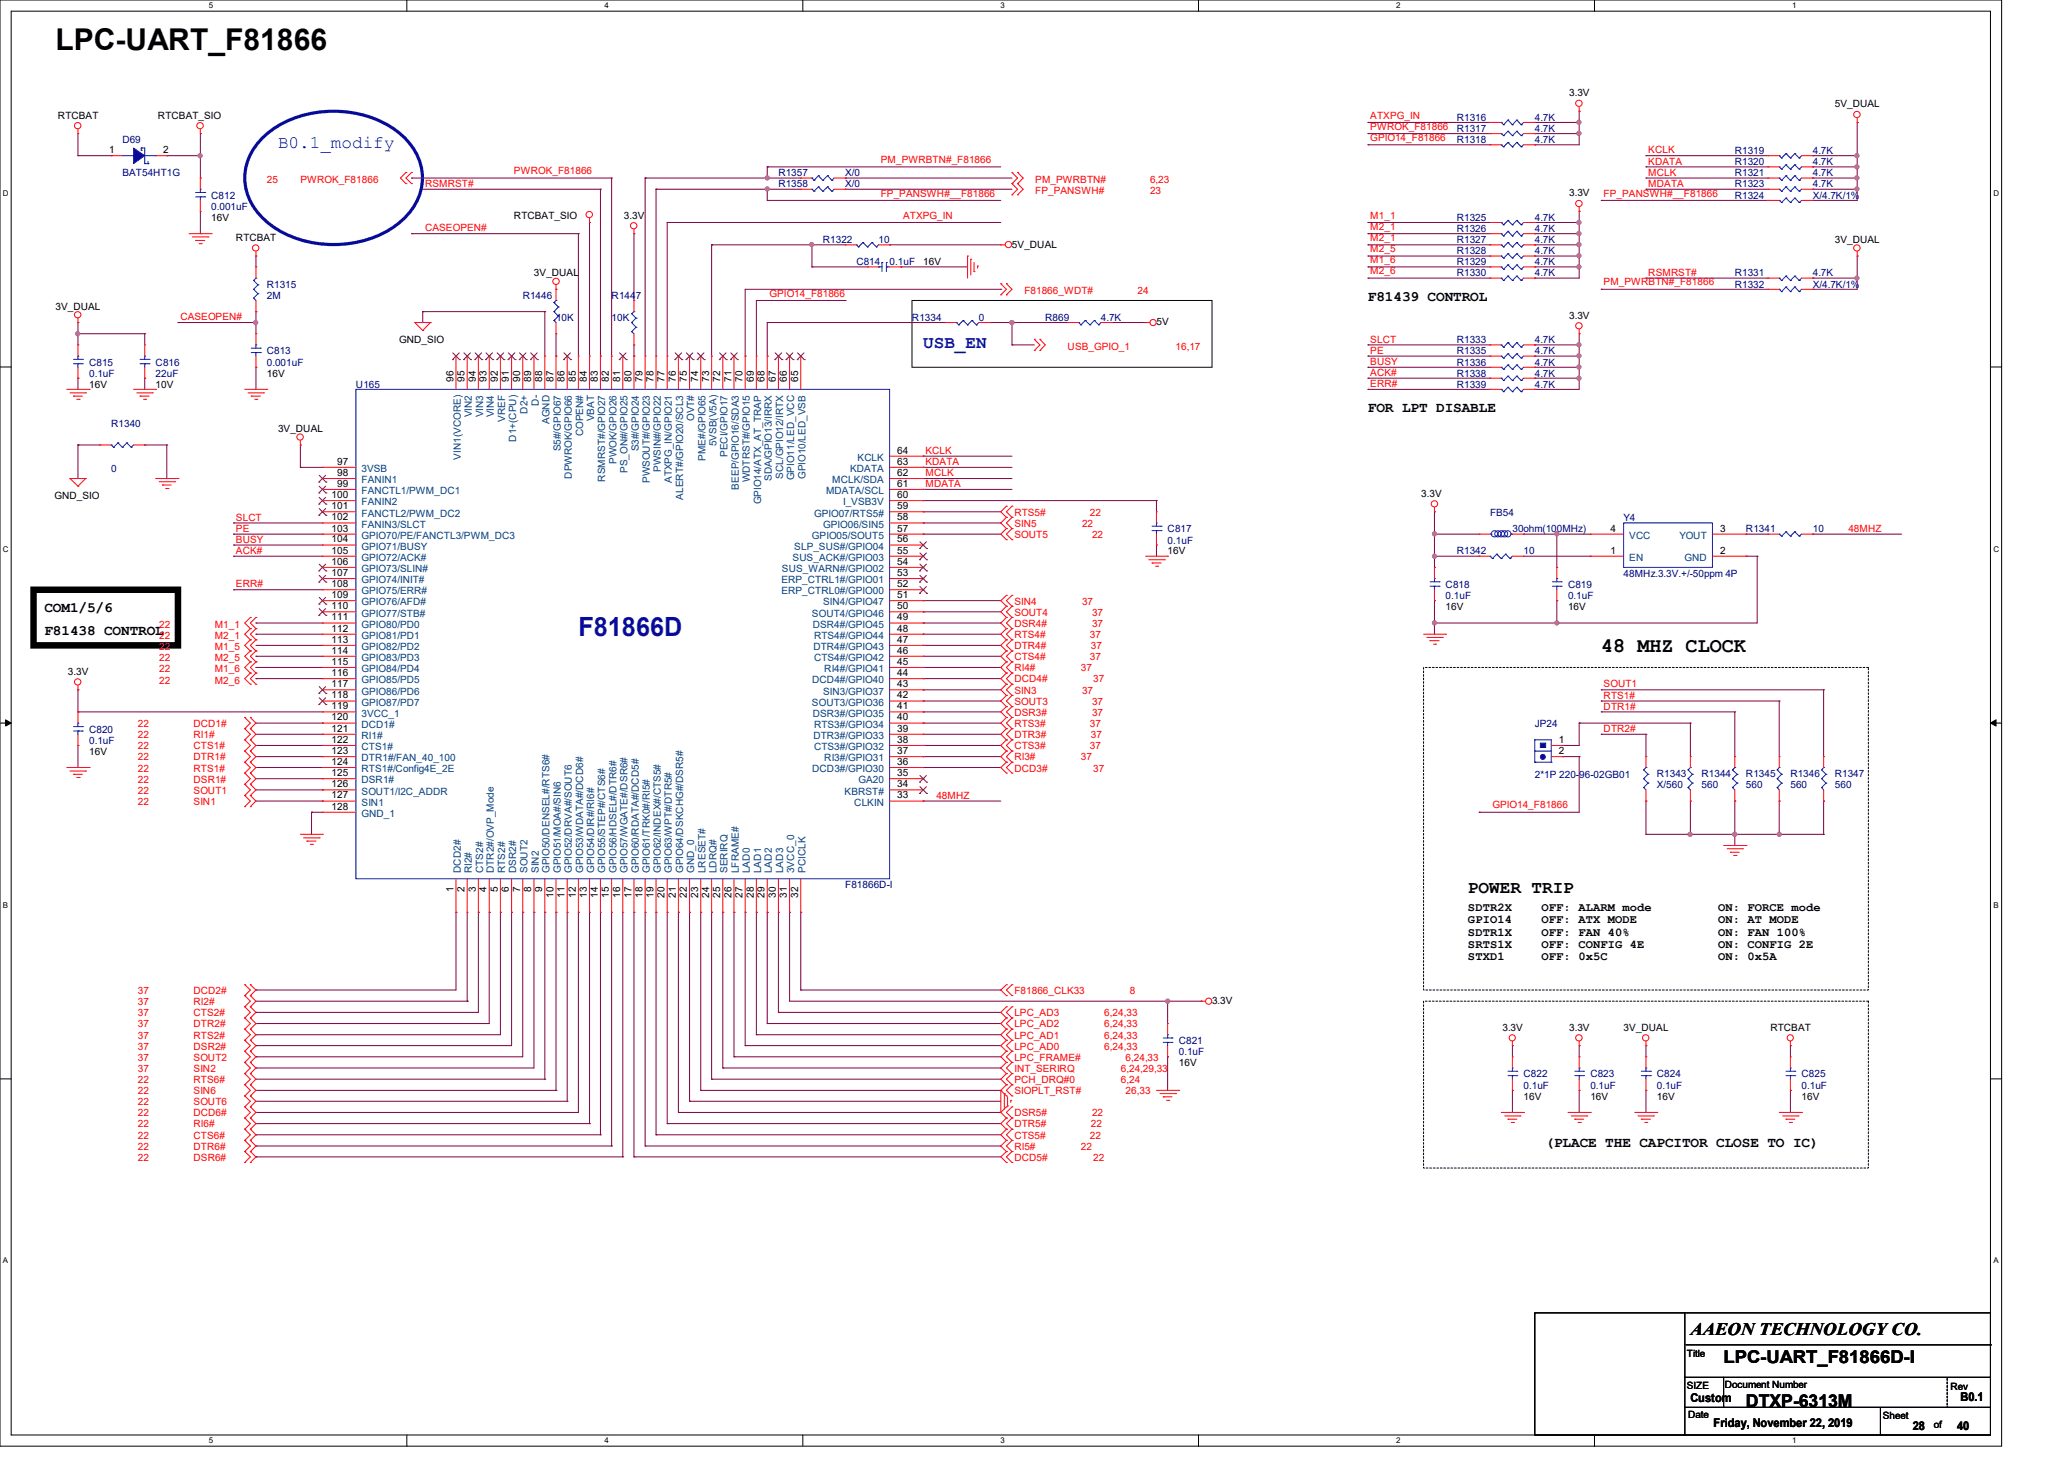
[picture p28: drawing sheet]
<svg xmlns="http://www.w3.org/2000/svg" width="297mm" height="210mm" viewBox="0 0 297 210" stroke-linecap="round" stroke-linejoin="round" font-family="sans-serif">
<defs><g id="words">
<text font-size="4.3" x="8" y="7.2">LPC-UART_F81866</text>
<text font-size="3.8" fill="#00f" x="83.2" y="91.5">F81866D</text>
<text font-size="3" x="230.4" y="93.7">48 MHZ CLOCK</text>
<g font-size="2.5" fill="#00f">
<text x="40" y="21.3">B0.1_modify</text>
<text x="132.8" y="50.1">USB_EN</text>
</g>
<g font-size="2.5">
<text x="211.2" y="128.5">POWER TRIP</text>
<text x="243.2" y="192.1">AAEON TECHNOLOGY CO.</text>
<text x="248" y="196">LPC-UART_F81866D-I</text>
<text x="251.2" y="202.4">DTXP-6313M</text>
</g>
<g font-size="2.1">
<text x="196.8" y="43.3">F81439 CONTROL</text>
<text x="196.8" y="59.3">FOR LPT DISABLE</text>
<text x="6.4" y="88.1">COM1/5/6</text>
<text x="6.4" y="91.3">F81438 CONTROL</text>
<text x="222.4" y="164.9">(PLACE THE CAPCITOR CLOSE TO IC)</text>
</g>
<g font-size="1.7">
<text x="211.2" y="131.1">SDTR2X</text>
<text x="221.8" y="131.1">OFF: ALARM mode</text>
<text x="247.2" y="131.1">ON: FORCE mode</text>
<text x="211.2" y="132.8">GPIO14</text>
<text x="211.2" y="134.6">SDTR1X</text>
<text x="211.2" y="136.3">SRTS1X</text>
<text x="221.8" y="132.8">OFF: ATX MODE</text>
<text x="221.8" y="134.6">OFF: FAN 40%</text>
<text x="221.8" y="136.3">OFF: CONFIG 4E</text>
<text x="247.2" y="132.8">ON: AT MODE</text>
<text x="247.2" y="134.6">ON: FAN 100%</text>
<text x="247.2" y="136.3">ON: CONFIG 2E</text>
<text x="211.2" y="138">STXD1</text>
<text x="221.8" y="138">OFF: 0x5C</text>
<text x="247.2" y="138">ON: 0x5A</text>
<text x="243.2" y="201.6">Custom</text>
<text x="282.1" y="201.5">B0.1</text>
<text x="246.6" y="205.3">Friday, November 22, 2019</text>
<text x="275.2" y="205.6">28</text>
<text x="281.6" y="205.6">40</text>
</g>
<g font-size="1.4">
<text x="8.3" y="17.1">RTCBAT</text>
<text x="22.7" y="17.1">RTCBAT_SIO</text>
<text x="225.8" y="13.8">3.3V</text>
<text x="264" y="15.5">5V_DUAL</text>
<text x="15.7" y="22">1</text>
<text x="23.5" y="22">2</text>
<text x="225.8" y="28.2">3.3V</text>
<text x="30.4" y="31.8">16V</text>
<text x="34" y="34.6">RTCBAT</text>
<text x="74" y="31.5">RTCBAT_SIO</text>
<text x="89.8" y="31.5">3.3V</text>
<text x="145.6" y="35.6">5V_DUAL</text>
<text x="264" y="35">3V_DUAL</text>
<text x="76.8" y="39.8">3V_DUAL</text>
<text x="132.8" y="38.2">16V</text>
<text x="8" y="44.6">3V_DUAL</text>
<text x="166.4" y="46.8">5V</text>
<text x="225.8" y="45.8">3.3V</text>
<text x="57.4" y="49.4">GND_SIO</text>
<text x="12.8" y="55.8">16V</text>
<text x="22.4" y="55.8">10V</text>
<text x="38.4" y="54.2">16V</text>
<text x="65.2" y="54.9" transform="rotate(-90 65.2 54.9)">96</text>
<text x="66.8" y="54.9" transform="rotate(-90 66.8 54.9)">95</text>
<text x="68.5" y="54.9" transform="rotate(-90 68.5 54.9)">94</text>
<text x="70" y="54.9" transform="rotate(-90 70 54.9)">93</text>
<text x="71.6" y="54.9" transform="rotate(-90 71.6 54.9)">92</text>
<text x="73.2" y="54.9" transform="rotate(-90 73.2 54.9)">91</text>
<text x="74.8" y="54.9" transform="rotate(-90 74.8 54.9)">90</text>
<text x="76.5" y="54.9" transform="rotate(-90 76.5 54.9)">89</text>
<text x="78" y="54.9" transform="rotate(-90 78 54.9)">88</text>
<text x="79.6" y="54.9" transform="rotate(-90 79.6 54.9)">87</text>
<text x="81.2" y="54.9" transform="rotate(-90 81.2 54.9)">86</text>
<text x="82.8" y="54.9" transform="rotate(-90 82.8 54.9)">85</text>
<text x="84.5" y="54.9" transform="rotate(-90 84.5 54.9)">84</text>
<text x="86" y="54.9" transform="rotate(-90 86 54.9)">83</text>
<text x="87.6" y="54.9" transform="rotate(-90 87.6 54.9)">82</text>
<text x="89.2" y="54.9" transform="rotate(-90 89.2 54.9)">81</text>
<text x="90.8" y="54.9" transform="rotate(-90 90.8 54.9)">80</text>
<text x="92.5" y="54.9" transform="rotate(-90 92.5 54.9)">79</text>
<text x="94" y="54.9" transform="rotate(-90 94 54.9)">78</text>
<text x="95.6" y="54.9" transform="rotate(-90 95.6 54.9)">77</text>
<text x="97.2" y="54.9" transform="rotate(-90 97.2 54.9)">76</text>
<text x="98.9" y="54.9" transform="rotate(-90 98.9 54.9)">75</text>
<text x="100.5" y="54.9" transform="rotate(-90 100.5 54.9)">74</text>
<text x="102" y="54.9" transform="rotate(-90 102 54.9)">73</text>
<text x="103.6" y="54.9" transform="rotate(-90 103.6 54.9)">72</text>
<text x="105.2" y="54.9" transform="rotate(-90 105.2 54.9)">71</text>
<text x="106.9" y="54.9" transform="rotate(-90 106.9 54.9)">70</text>
<text x="108.5" y="54.9" transform="rotate(-90 108.5 54.9)">69</text>
<text x="110" y="54.9" transform="rotate(-90 110 54.9)">68</text>
<text x="111.6" y="54.9" transform="rotate(-90 111.6 54.9)">67</text>
<text x="113.2" y="54.9" transform="rotate(-90 113.2 54.9)">66</text>
<text x="114.9" y="54.9" transform="rotate(-90 114.9 54.9)">65</text>
<text x="40" y="62.2">3V_DUAL</text>
<text x="129.1" y="65.2">64</text>
<text x="7.8" y="71.8">GND_SIO</text>
<text x="47.7" y="71.6">100</text>
<text x="48.5" y="66.8">97</text>
<text x="48.5" y="68.5">98</text>
<text x="48.5" y="70">99</text>
<text x="129.1" y="71.6">60</text>
<text x="129.1" y="70">61</text>
<text x="129.1" y="68.5">62</text>
<text x="129.1" y="66.8">63</text>
<text x="204.5" y="71.5">3.3V</text>
<text x="47.7" y="73.2">101</text>
<text x="47.7" y="74.8">102</text>
<text x="47.7" y="76.5">103</text>
<text x="129.1" y="76.5">57</text>
<text x="129.1" y="74.8">58</text>
<text x="129.1" y="73.2">59</text>
<text x="231.7" y="76.5">4</text>
<text x="247.5" y="76.5">3</text>
<text x="47.7" y="78">104</text>
<text x="47.7" y="79.6">105</text>
<text x="47.7" y="81.2">106</text>
<text x="47.7" y="82.8">107</text>
<text x="129.1" y="82.8">53</text>
<text x="129.1" y="81.2">54</text>
<text x="129.1" y="79.6">55</text>
<text x="129.1" y="78">56</text>
<text x="168" y="79.8">16V</text>
<text x="231.7" y="79.6">1</text>
<text x="247.5" y="79.6">2</text>
<text x="47.7" y="84.5">108</text>
<text x="47.7" y="86">109</text>
<text x="47.7" y="87.6">110</text>
<text x="47.7" y="89.2">111</text>
<text x="129.1" y="89.2">49</text>
<text x="129.1" y="87.6">50</text>
<text x="129.1" y="86">51</text>
<text x="129.1" y="84.5">52</text>
<text x="208" y="87.8">16V</text>
<text x="225.6" y="87.8">16V</text>
<text x="47.7" y="90.8">112</text>
<text x="47.7" y="92.5">113</text>
<text x="47.7" y="94">114</text>
<text x="47.7" y="95.6">115</text>
<text x="129.1" y="95.6">45</text>
<text x="129.1" y="94">46</text>
<text x="129.1" y="92.5">47</text>
<text x="129.1" y="90.8">48</text>
<text x="9.8" y="97.1">3.3V</text>
<text x="47.7" y="97.2">116</text>
<text x="47.7" y="98.9">117</text>
<text x="47.7" y="100.5">118</text>
<text x="129.1" y="100.5">42</text>
<text x="129.1" y="98.9">43</text>
<text x="129.1" y="97.2">44</text>
<text x="47.7" y="102">119</text>
<text x="47.7" y="103.6">120</text>
<text x="47.7" y="105.2">121</text>
<text x="47.7" y="106.9">122</text>
<text x="129.1" y="106.9">38</text>
<text x="129.1" y="105.2">39</text>
<text x="129.1" y="103.6">40</text>
<text x="129.1" y="102">41</text>
<text x="224.3" y="106.9">1</text>
<text x="12.8" y="108.6">16V</text>
<text x="47.7" y="108.5">123</text>
<text x="47.7" y="110">124</text>
<text x="47.7" y="111.6">125</text>
<text x="47.7" y="113.2">126</text>
<text x="129.1" y="113.2">34</text>
<text x="129.1" y="111.6">35</text>
<text x="129.1" y="110">36</text>
<text x="129.1" y="108.5">37</text>
<text x="224.3" y="108.5">2</text>
<text x="47.7" y="114.9">127</text>
<text x="47.7" y="116.5">128</text>
<text x="129.1" y="114.9">33</text>
<text x="65.2" y="128.3" transform="rotate(-90 65.2 128.3)">1</text>
<text x="66.8" y="128.3" transform="rotate(-90 66.8 128.3)">2</text>
<text x="68.5" y="128.3" transform="rotate(-90 68.5 128.3)">3</text>
<text x="70" y="128.3" transform="rotate(-90 70 128.3)">4</text>
<text x="71.6" y="128.3" transform="rotate(-90 71.6 128.3)">5</text>
<text x="73.2" y="128.3" transform="rotate(-90 73.2 128.3)">6</text>
<text x="74.8" y="128.3" transform="rotate(-90 74.8 128.3)">7</text>
<text x="76.5" y="128.3" transform="rotate(-90 76.5 128.3)">8</text>
<text x="78" y="128.3" transform="rotate(-90 78 128.3)">9</text>
<text x="79.6" y="129.1" transform="rotate(-90 79.6 129.1)">10</text>
<text x="81.2" y="129.1" transform="rotate(-90 81.2 129.1)">11</text>
<text x="82.8" y="129.1" transform="rotate(-90 82.8 129.1)">12</text>
<text x="84.5" y="129.1" transform="rotate(-90 84.5 129.1)">13</text>
<text x="86" y="129.1" transform="rotate(-90 86 129.1)">14</text>
<text x="87.6" y="129.1" transform="rotate(-90 87.6 129.1)">15</text>
<text x="89.2" y="129.1" transform="rotate(-90 89.2 129.1)">16</text>
<text x="90.8" y="129.1" transform="rotate(-90 90.8 129.1)">17</text>
<text x="92.5" y="129.1" transform="rotate(-90 92.5 129.1)">18</text>
<text x="94" y="129.1" transform="rotate(-90 94 129.1)">19</text>
<text x="95.6" y="129.1" transform="rotate(-90 95.6 129.1)">20</text>
<text x="97.2" y="129.1" transform="rotate(-90 97.2 129.1)">21</text>
<text x="98.9" y="129.1" transform="rotate(-90 98.9 129.1)">22</text>
<text x="100.5" y="129.1" transform="rotate(-90 100.5 129.1)">23</text>
<text x="102" y="129.1" transform="rotate(-90 102 129.1)">24</text>
<text x="103.6" y="129.1" transform="rotate(-90 103.6 129.1)">25</text>
<text x="105.2" y="129.1" transform="rotate(-90 105.2 129.1)">26</text>
<text x="106.9" y="129.1" transform="rotate(-90 106.9 129.1)">27</text>
<text x="108.5" y="129.1" transform="rotate(-90 108.5 129.1)">28</text>
<text x="110" y="129.1" transform="rotate(-90 110 129.1)">29</text>
<text x="111.6" y="129.1" transform="rotate(-90 111.6 129.1)">30</text>
<text x="113.2" y="129.1" transform="rotate(-90 113.2 129.1)">31</text>
<text x="114.9" y="129.1" transform="rotate(-90 114.9 129.1)">32</text>
<text x="174.4" y="144.4">3.3V</text>
<text x="216.2" y="148.3">3.3V</text>
<text x="225.8" y="148.3">3.3V</text>
<text x="233.6" y="148.3">3V_DUAL</text>
<text x="254.8" y="148.3">RTCBAT</text>
<text x="169.6" y="153.4">16V</text>
<text x="219.2" y="158.2">16V</text>
<text x="228.9" y="158.2">16V</text>
<text x="238.4" y="158.2">16V</text>
<text x="259.3" y="158.2">16V</text>
<text x="242.7" y="195.2">Title</text>
<text x="242.7" y="199.8">SIZE</text>
<text x="242.9" y="204">Date</text>
<text x="248.2" y="199.6">Document Number</text>
<text x="280.7" y="199.9">Rev</text>
<text x="270.9" y="204.1">Sheet</text>
<text x="278.3" y="205.4">of</text>
</g>
<g font-size="1.4" fill="#f00">
<text x="197.2" y="17.1">ATXPG_IN</text>
<text x="126.7" y="23.5">PM_PWRBTN#_F81866</text>
<text x="197.2" y="18.7">PWROK_F81866</text>
<text x="197.2" y="20.3">GPIO14_F81866</text>
<text x="237.2" y="22.1">KCLK</text>
<text x="237.2" y="23.7">KDATA</text>
<text x="38.4" y="26.3">25</text>
<text x="43.2" y="26.3">PWROK_F81866</text>
<text x="61.2" y="26.9">RSMRST#</text>
<text x="74" y="25.1">PWROK_F81866</text>
<text x="126.7" y="28.3">FP_PANSWH#__F81866</text>
<text x="149" y="26.3">PM_PWRBTN#</text>
<text x="149" y="27.9">FP_PANSWH#</text>
<text x="165.5" y="26.3">6,23</text>
<text x="165.5" y="27.9">23</text>
<text x="230.8" y="28.3">FP_PANSWH#__F81866</text>
<text x="237.2" y="25.3">MCLK</text>
<text x="237.2" y="26.9">MDATA</text>
<text x="61.2" y="33.3">CASEOPEN#</text>
<text x="130" y="31.5">ATXPG_IN</text>
<text x="197.2" y="33.1">M2_1</text>
<text x="197.2" y="31.5">M1_1</text>
<text x="197.2" y="34.7">M2_1</text>
<text x="197.2" y="36.3">M2_5</text>
<text x="197.2" y="39.5">M2_6</text>
<text x="197.2" y="37.8">M1_6</text>
<text x="230.8" y="41.1">PM_PWRBTN#_F81866</text>
<text x="237.2" y="39.7">RSMRST#</text>
<text x="26" y="46.1">CASEOPEN#</text>
<text x="110.7" y="42.7">GPIO14_F81866</text>
<text x="147.4" y="42.3">F81866_WDT#</text>
<text x="163.7" y="42.3">24</text>
<text x="153.6" y="50.3">USB_GPIO_1</text>
<text x="169.2" y="50.3">16,17</text>
<text x="197.2" y="49.3">SLCT</text>
<text x="197.2" y="50.9">PE</text>
<text x="197.2" y="52.5">BUSY</text>
<text x="197.2" y="54.1">ACK#</text>
<text x="197.2" y="55.7">ERR#</text>
<text x="133.2" y="65.3">KCLK</text>
<text x="133.2" y="66.9">KDATA</text>
<text x="133.2" y="68.5">MCLK</text>
<text x="133.2" y="70.1">MDATA</text>
<text x="34" y="74.9">SLCT</text>
<text x="34" y="76.5">PE</text>
<text x="146" y="74.2">RTS5#</text>
<text x="146" y="75.8">SIN5</text>
<text x="146" y="77.4">SOUT5</text>
<text x="155.7" y="75.8">22</text>
<text x="156.8" y="74.2">22</text>
<text x="157.1" y="77.4">22</text>
<text x="266" y="76.5">48MHZ</text>
<text x="34" y="78.1">BUSY</text>
<text x="34" y="79.7">ACK#</text>
<text x="34" y="84.5">ERR#</text>
<text x="146" y="87">SIN4</text>
<text x="146" y="88.6">SOUT4</text>
<text x="155.7" y="87">37</text>
<text x="157.1" y="88.6">37</text>
<text x="22.9" y="90.3">22</text>
<text x="22.9" y="92">22</text>
<text x="22.9" y="93.5">22</text>
<text x="22.9" y="95.1">22</text>
<text x="30.9" y="90.3">M1_1</text>
<text x="30.9" y="92">M2_1</text>
<text x="30.9" y="93.5">M1_5</text>
<text x="30.9" y="95.1">M2_5</text>
<text x="146" y="90.2">DSR4#</text>
<text x="146" y="91.8">RTS4#</text>
<text x="146" y="95">CTS4#</text>
<text x="146" y="93.4">DTR4#</text>
<text x="156.8" y="91.8">37</text>
<text x="156.8" y="95">37</text>
<text x="157" y="93.4">37</text>
<text x="157.1" y="90.2">37</text>
<text x="22.9" y="96.7">22</text>
<text x="22.9" y="98.3">22</text>
<text x="30.9" y="96.7">M1_6</text>
<text x="30.9" y="98.3">M2_6</text>
<text x="146" y="96.6">RI4#</text>
<text x="146" y="99.8">SIN3</text>
<text x="146" y="98.2">DCD4#</text>
<text x="146" y="101.4">SOUT3</text>
<text x="155.5" y="96.6">37</text>
<text x="155.7" y="99.8">37</text>
<text x="157.1" y="101.4">37</text>
<text x="157.3" y="98.2">37</text>
<text x="230.8" y="100.5">RTS1#</text>
<text x="230.8" y="98.9">SOUT1</text>
<text x="19.9" y="107.8">22</text>
<text x="19.9" y="106.2">22</text>
<text x="19.9" y="104.6">22</text>
<text x="27.9" y="107.8">CTS1#</text>
<text x="27.9" y="106.2">RI1#</text>
<text x="27.9" y="104.6">DCD1#</text>
<text x="146" y="104.6">RTS3#</text>
<text x="146" y="103">DSR3#</text>
<text x="146" y="106.2">DTR3#</text>
<text x="146" y="107.8">CTS3#</text>
<text x="156.8" y="104.6">37</text>
<text x="156.8" y="107.8">37</text>
<text x="157" y="106.2">37</text>
<text x="157.1" y="103">37</text>
<text x="230.8" y="102.1">DTR1#</text>
<text x="230.8" y="105.3">DTR2#</text>
<text x="19.9" y="112.6">22</text>
<text x="19.9" y="109.4">22</text>
<text x="19.9" y="111">22</text>
<text x="27.9" y="112.6">DSR1#</text>
<text x="27.9" y="109.4">DTR1#</text>
<text x="27.9" y="111">RTS1#</text>
<text x="146" y="109.4">RI3#</text>
<text x="146" y="111">DCD3#</text>
<text x="155.5" y="109.4">37</text>
<text x="157.3" y="111">37</text>
<text x="19.9" y="115.8">22</text>
<text x="19.9" y="114.2">22</text>
<text x="27.9" y="115.8">SIN1</text>
<text x="27.9" y="114.2">SOUT1</text>
<text x="134.7" y="114.9">48MHZ</text>
<text x="214.8" y="116.3">GPIO14_F81866</text>
<text x="19.9" y="143">37</text>
<text x="27.9" y="143">DCD2#</text>
<text x="146" y="143">F81866_CLK33</text>
<text x="162.6" y="143">8</text>
<text x="19.9" y="144.6">37</text>
<text x="19.9" y="147.8">37</text>
<text x="19.9" y="146.2">37</text>
<text x="19.9" y="149.4">37</text>
<text x="27.9" y="144.6">RI2#</text>
<text x="27.9" y="147.8">DTR2#</text>
<text x="27.9" y="146.2">CTS2#</text>
<text x="27.9" y="149.4">RTS2#</text>
<text x="146" y="146.2">LPC_AD3</text>
<text x="146" y="149.4">LPC_AD1</text>
<text x="146" y="147.8">LPC_AD2</text>
<text x="158.9" y="146.2">6,24,33</text>
<text x="158.9" y="149.4">6,24,33</text>
<text x="158.9" y="147.8">6,24,33</text>
<text x="19.9" y="152.6">37</text>
<text x="19.9" y="151">37</text>
<text x="19.9" y="154.2">37</text>
<text x="19.9" y="155.8">22</text>
<text x="27.9" y="152.6">SOUT2</text>
<text x="27.9" y="151">DSR2#</text>
<text x="27.9" y="154.2">SIN2</text>
<text x="27.9" y="155.8">RTS6#</text>
<text x="146" y="151">LPC_AD0</text>
<text x="146" y="154.2">INT_SERIRQ</text>
<text x="146" y="152.6">LPC_FRAME#</text>
<text x="146" y="155.8">PCH_DRQ#0</text>
<text x="158.9" y="151">6,24,33</text>
<text x="161.3" y="155.8">6,24</text>
<text x="161.3" y="154.2">6,24,29,33</text>
<text x="162" y="152.6">6,24,33</text>
<text x="19.9" y="159">22</text>
<text x="19.9" y="157.4">22</text>
<text x="19.9" y="160.6">22</text>
<text x="27.9" y="159">SOUT6</text>
<text x="27.9" y="157.4">SIN6</text>
<text x="27.9" y="160.6">DCD6#</text>
<text x="146" y="160.6">DSR5#</text>
<text x="146" y="157.4">SIOPLT_RST#</text>
<text x="157.1" y="160.6">22</text>
<text x="162" y="157.4">26,33</text>
<text x="19.9" y="163.8">22</text>
<text x="19.9" y="162.2">22</text>
<text x="19.9" y="165.4">22</text>
<text x="19.9" y="167">22</text>
<text x="27.9" y="163.8">CTS6#</text>
<text x="27.9" y="162.2">RI6#</text>
<text x="27.9" y="165.4">DTR6#</text>
<text x="27.9" y="167">DSR6#</text>
<text x="146" y="162.2">DTR5#</text>
<text x="146" y="163.8">CTS5#</text>
<text x="146" y="167">DCD5#</text>
<text x="146" y="165.4">RI5#</text>
<text x="155.5" y="165.4">22</text>
<text x="156.8" y="163.8">22</text>
<text x="157" y="162.2">22</text>
<text x="157.3" y="167">22</text>
</g>
<g font-size="1.4" fill="#000080">
<text x="209.6" y="17.4">R1316</text>
<text x="220.9" y="17.4">4.7K</text>
<text x="17.6" y="20.6">D69</text>
<text x="209.6" y="19">R1317</text>
<text x="209.6" y="20.6">R1318</text>
<text x="220.9" y="19">4.7K</text>
<text x="220.9" y="20.6">4.7K</text>
<text x="249.6" y="23.7">R1320</text>
<text x="249.6" y="22.2">R1319</text>
<text x="260.9" y="23.7">4.7K</text>
<text x="260.9" y="22.2">4.7K</text>
<text x="17.6" y="25.4">BAT54HT1G</text>
<text x="30.4" y="28.6">C812</text>
<text x="112" y="25.4">R1357</text>
<text x="112" y="27">R1358</text>
<text x="121.6" y="25.4">X/0</text>
<text x="121.6" y="27">X/0</text>
<text x="249.6" y="28.6">R1324</text>
<text x="249.6" y="27">R1323</text>
<text x="249.6" y="25.4">R1321</text>
<text x="260.9" y="28.6">X/4.7K/1%</text>
<text x="260.9" y="27">4.7K</text>
<text x="260.9" y="25.4">4.7K</text>
<text x="30.4" y="30.2">0.001uF</text>
<text x="118.4" y="35">R1322</text>
<text x="126.4" y="35">10</text>
<text x="209.6" y="33.4">R1326</text>
<text x="209.6" y="35">R1327</text>
<text x="209.6" y="31.8">R1325</text>
<text x="220.9" y="33.4">4.7K</text>
<text x="220.9" y="35">4.7K</text>
<text x="220.9" y="31.8">4.7K</text>
<text x="38.4" y="41.4">R1315</text>
<text x="123.2" y="38.2">C814</text>
<text x="128" y="38.2">0.1uF</text>
<text x="209.6" y="39.8">R1330</text>
<text x="209.6" y="36.6">R1328</text>
<text x="209.6" y="38.2">R1329</text>
<text x="220.9" y="39.8">4.7K</text>
<text x="220.9" y="36.6">4.7K</text>
<text x="220.9" y="38.2">4.7K</text>
<text x="249.6" y="41.4">R1332</text>
<text x="249.6" y="39.8">R1331</text>
<text x="260.9" y="41.4">X/4.7K/1%</text>
<text x="260.9" y="39.8">4.7K</text>
<text x="38.4" y="43">2M</text>
<text x="75.2" y="43">R1446</text>
<text x="80" y="46.2">10K</text>
<text x="88" y="43">R1447</text>
<text x="88" y="46.2">10K</text>
<text x="131.2" y="46.2">R1334</text>
<text x="140.8" y="46.2">0</text>
<text x="150.4" y="46.2">R869</text>
<text x="158.4" y="46.2">4.7K</text>
<text x="12.8" y="52.6">C815</text>
<text x="22.4" y="52.6">C816</text>
<text x="38.4" y="51">C813</text>
<text x="38.4" y="52.6">0.001uF</text>
<text x="209.6" y="52.6">R1336</text>
<text x="209.6" y="49.4">R1333</text>
<text x="209.6" y="51">R1335</text>
<text x="220.9" y="52.6">4.7K</text>
<text x="220.9" y="49.4">4.7K</text>
<text x="220.9" y="51">4.7K</text>
<text x="12.8" y="54.2">0.1uF</text>
<text x="22.4" y="54.2">22uF</text>
<text x="51.2" y="55.8">U165</text>
<text x="209.6" y="54.2">R1338</text>
<text x="209.6" y="55.8">R1339</text>
<text x="220.9" y="54.2">4.7K</text>
<text x="220.9" y="55.8">4.7K</text>
<text x="16" y="61.4">R1340</text>
<text x="16" y="67.9">0</text>
<text x="168" y="76.6">C817</text>
<text x="214.4" y="74.2">FB54</text>
<text x="217.6" y="76.6">30ohm(100MHz)</text>
<text x="233.6" y="75">Y4</text>
<text x="251.2" y="76.6">R1341</text>
<text x="260.9" y="76.6">10</text>
<text x="168" y="78.2">0.1uF</text>
<text x="209.6" y="79.8">R1342</text>
<text x="219.2" y="79.8">10</text>
<text x="233.6" y="83">48MHz.3.3V.+/-50ppm 4P</text>
<text x="208" y="84.6">C818</text>
<text x="208" y="86.2">0.1uF</text>
<text x="225.6" y="84.6">C819</text>
<text x="225.6" y="86.2">0.1uF</text>
<text x="12.8" y="105.4">C820</text>
<text x="12.8" y="107">0.1uF</text>
<text x="220.9" y="104.6">JP24</text>
<text x="220.9" y="111.9">2*1P 220-96-02GB01</text>
<text x="238.4" y="111.8">R1343</text>
<text x="238.4" y="113.4">X/560</text>
<text x="244.9" y="111.8">R1344</text>
<text x="244.9" y="113.4">560</text>
<text x="251.2" y="111.8">R1345</text>
<text x="251.2" y="113.4">560</text>
<text x="257.6" y="111.8">R1346</text>
<text x="257.6" y="113.4">560</text>
<text x="264" y="111.8">R1347</text>
<text x="264" y="113.4">560</text>
<text x="121.6" y="127.8">F81866D-I</text>
<text x="169.6" y="150.2">C821</text>
<text x="169.6" y="151.8">0.1uF</text>
<text x="219.2" y="155">C822</text>
<text x="228.9" y="155">C823</text>
<text x="238.4" y="155">C824</text>
<text x="259.3" y="155">C825</text>
<text x="219.2" y="156.6">0.1uF</text>
<text x="228.9" y="156.6">0.1uF</text>
<text x="238.4" y="156.6">0.1uF</text>
<text x="259.3" y="156.6">0.1uF</text>
</g>
<g font-size="1.4" fill="#004080">
<text x="75.9" y="59.5" transform="rotate(-90 75.9 59.5)">D2+</text>
<text x="77.5" y="58.3" transform="rotate(-90 77.5 58.3)">D-</text>
<text x="67.9" y="60" transform="rotate(-90 67.9 60)">VIN2</text>
<text x="69.5" y="60" transform="rotate(-90 69.5 60)">VIN3</text>
<text x="71.1" y="60" transform="rotate(-90 71.1 60)">VIN4</text>
<text x="72.7" y="60.7" transform="rotate(-90 72.7 60.7)">VREF</text>
<text x="74.3" y="63.5" transform="rotate(-90 74.3 63.5)">D1+(CPU)</text>
<text x="79.1" y="61" transform="rotate(-90 79.1 61)">AGND</text>
<text x="80.7" y="64.9" transform="rotate(-90 80.7 64.9)">S5#/GPIO67</text>
<text x="83.9" y="62.8" transform="rotate(-90 83.9 62.8)">COPEN#</text>
<text x="85.5" y="60.6" transform="rotate(-90 85.5 60.6)">VBAT</text>
<text x="91.9" y="64.9" transform="rotate(-90 91.9 64.9)">S3#/GPIO24</text>
<text x="99.9" y="60.6" transform="rotate(-90 99.9 60.6)">OVT#</text>
<text x="103.1" y="64.2" transform="rotate(-90 103.1 64.2)">5VSB(V5A)</text>
<text x="104.7" y="65.7" transform="rotate(-90 104.7 65.7)">PECI/GPIO17</text>
<text x="52" y="67.9">3VSB</text>
<text x="52" y="69.5">FANIN1</text>
<text x="52" y="71.1">FANCTL1/PWM_DC1</text>
<text x="66.3" y="66.1" transform="rotate(-90 66.3 66.1)">VIN1(VCORE)</text>
<text x="82.3" y="68.9" transform="rotate(-90 82.3 68.9)">DPWROK/GPIO66</text>
<text x="87.1" y="69.3" transform="rotate(-90 87.1 69.3)">RSMRST#/GPIO27</text>
<text x="88.7" y="66.8" transform="rotate(-90 88.7 66.8)">PWOK/GPIO26</text>
<text x="90.3" y="68.1" transform="rotate(-90 90.3 68.1)">PS_ON#/GPIO25</text>
<text x="93.5" y="69.5" transform="rotate(-90 93.5 69.5)">PWSOUT#/GPIO23</text>
<text x="95.1" y="67.9" transform="rotate(-90 95.1 67.9)">PWSIN#/GPIO22</text>
<text x="96.7" y="69.5" transform="rotate(-90 96.7 69.5)">ATXPG_IN/GPIO21</text>
<text x="98.3" y="71.9" transform="rotate(-90 98.3 71.9)">ALERT#/GPIO20/SCL3</text>
<text x="101.5" y="66.3" transform="rotate(-90 101.5 66.3)">PME#/GPIO65</text>
<text x="106.3" y="70.4" transform="rotate(-90 106.3 70.4)">BEEP/GPIO16/SDA3</text>
<text x="107.9" y="69.4" transform="rotate(-90 107.9 69.4)">WDTRST#/GPIO15</text>
<text x="111.1" y="69.2" transform="rotate(-90 111.1 69.2)">SDA/GPIO13/IRRX</text>
<text x="112.7" y="68.9" transform="rotate(-90 112.7 68.9)">SCL/GPIO12/IRTX</text>
<text x="114.3" y="69.1" transform="rotate(-90 114.3 69.1)">GPIO11/LED_VCC</text>
<text x="115.9" y="68.9" transform="rotate(-90 115.9 68.9)">GPIO10/LED_VSB</text>
<text x="118.9" y="71.1">MDATA/SCL</text>
<text x="119.8" y="69.5">MCLK/SDA</text>
<text x="122.3" y="67.9">KDATA</text>
<text x="123.4" y="66.3">KCLK</text>
<text x="52" y="72.7">FANIN2</text>
<text x="52" y="74.3">FANCTL2/PWM_DC2</text>
<text x="52" y="75.9">FANIN3/SLCT</text>
<text x="52" y="77.5">GPIO70/PE/FANCTL3/PWM_DC3</text>
<text x="109.5" y="72.6" transform="rotate(-90 109.5 72.6)">GPIO14/ATX_AT_TRAP</text>
<text x="116.8" y="77.5">GPIO05/SOUT5</text>
<text x="117.1" y="74.3">GPIO07/RTS5#</text>
<text x="118.4" y="75.9">GPIO06/SIN5</text>
<text x="121.3" y="72.7">I_VSB3V</text>
<text x="234.4" y="77.5">VCC</text>
<text x="241.7" y="77.5">YOUT</text>
<text x="52" y="79.1">GPIO71/BUSY</text>
<text x="52" y="80.7">GPIO72/ACK#</text>
<text x="52" y="82.3">GPIO73/SLIN#</text>
<text x="52" y="83.9">GPIO74/INIT#</text>
<text x="112.4" y="83.9">ERP_CTRL1#/GPIO01</text>
<text x="112.5" y="82.3">SUS_WARN#/GPIO02</text>
<text x="114" y="80.7">SUS_ACK#/GPIO03</text>
<text x="114.3" y="79.1">SLP_SUS#/GPIO04</text>
<text x="234.4" y="80.7">EN</text>
<text x="242.4" y="80.7">GND</text>
<text x="52" y="85.5">GPIO75/ERR#</text>
<text x="52" y="87.1">GPIO76/AFD#</text>
<text x="52" y="88.7">GPIO77/STB#</text>
<text x="112.4" y="85.5">ERP_CTRL0#/GPIO00</text>
<text x="116.8" y="88.7">SOUT4/GPIO46</text>
<text x="118.4" y="87.1">SIN4/GPIO47</text>
<text x="52" y="90.3">GPIO80/PD0</text>
<text x="52" y="91.9">GPIO81/PD1</text>
<text x="52" y="93.5">GPIO82/PD2</text>
<text x="52" y="95.1">GPIO83/PD3</text>
<text x="117" y="90.3">DSR4#/GPIO45</text>
<text x="117.1" y="93.5">DTR4#/GPIO43</text>
<text x="117.1" y="95.1">CTS4#/GPIO42</text>
<text x="117.1" y="91.9">RTS4#/GPIO44</text>
<text x="52" y="96.7">GPIO84/PD4</text>
<text x="52" y="98.3">GPIO85/PD5</text>
<text x="52" y="99.9">GPIO86/PD6</text>
<text x="52" y="101.5">GPIO87/PD7</text>
<text x="116.8" y="101.5">SOUT3/GPIO36</text>
<text x="116.9" y="98.3">DCD4#/GPIO40</text>
<text x="118.4" y="99.9">SIN3/GPIO37</text>
<text x="118.6" y="96.7">RI4#/GPIO41</text>
<text x="52" y="103.1">3VCC_1</text>
<text x="52" y="104.7">DCD1#</text>
<text x="52" y="106.3">RI1#</text>
<text x="52" y="107.9">CTS1#</text>
<text x="117" y="103.1">DSR3#/GPIO35</text>
<text x="117.1" y="106.3">DTR3#/GPIO33</text>
<text x="117.1" y="107.9">CTS3#/GPIO32</text>
<text x="117.1" y="104.7">RTS3#/GPIO34</text>
<text x="52" y="109.5">DTR1#/FAN_40_100</text>
<text x="52" y="111.1">RTS1#/Config4E_2E</text>
<text x="52" y="112.7">DSR1#</text>
<text x="116.9" y="111.1">DCD3#/GPIO30</text>
<text x="118.6" y="109.5">RI3#/GPIO31</text>
<text x="123.5" y="112.7">GA20</text>
<text x="52" y="114.3">SOUT1/I2C_ADDR</text>
<text x="52" y="115.9">SIN1</text>
<text x="52" y="117.5">GND_1</text>
<text x="121.5" y="114.3">KBRST#</text>
<text x="122.9" y="115.9">CLKIN</text>
<text x="66.3" y="125.6" transform="rotate(-90 66.3 125.6)">DCD2#</text>
<text x="67.9" y="125.6" transform="rotate(-90 67.9 125.6)">RI2#</text>
<text x="69.5" y="125.6" transform="rotate(-90 69.5 125.6)">CTS2#</text>
<text x="71.1" y="125.6" transform="rotate(-90 71.1 125.6)">DTR2#/OVP_Mode</text>
<text x="72.7" y="125.6" transform="rotate(-90 72.7 125.6)">RTS2#</text>
<text x="74.3" y="125.6" transform="rotate(-90 74.3 125.6)">DSR2#</text>
<text x="75.9" y="125.6" transform="rotate(-90 75.9 125.6)">SOUT2</text>
<text x="77.5" y="125.6" transform="rotate(-90 77.5 125.6)">SIN2</text>
<text x="79.1" y="125.6" transform="rotate(-90 79.1 125.6)">GPIO50/DENSEL#/RTS6#</text>
<text x="80.7" y="125.6" transform="rotate(-90 80.7 125.6)">GPIO51/MOA#/SIN6</text>
<text x="82.3" y="125.6" transform="rotate(-90 82.3 125.6)">GPIO52/DRVA#/SOUT6</text>
<text x="83.9" y="125.6" transform="rotate(-90 83.9 125.6)">GPIO53/WDATA#/DCD6#</text>
<text x="85.5" y="125.6" transform="rotate(-90 85.5 125.6)">GPIO54/DIR#/RI6#</text>
<text x="87.1" y="125.6" transform="rotate(-90 87.1 125.6)">GPIO55/STEP#/CTS6#</text>
<text x="88.7" y="125.6" transform="rotate(-90 88.7 125.6)">GPIO56/HDSEL#/DTR6#</text>
<text x="90.3" y="125.6" transform="rotate(-90 90.3 125.6)">GPIO57/WGATE#/DSR6#</text>
<text x="91.9" y="125.6" transform="rotate(-90 91.9 125.6)">GPIO60/RDATA#/DCD5#</text>
<text x="93.5" y="125.6" transform="rotate(-90 93.5 125.6)">GPIO61/TRK0#/RI5#</text>
<text x="95.1" y="125.6" transform="rotate(-90 95.1 125.6)">GPIO62/INDEX#/CTS5#</text>
<text x="96.7" y="125.6" transform="rotate(-90 96.7 125.6)">GPIO63/WPT#/DTR5#</text>
<text x="98.3" y="125.6" transform="rotate(-90 98.3 125.6)">GPIO64/DSKCHG#/DSR5#</text>
<text x="99.9" y="125.6" transform="rotate(-90 99.9 125.6)">GND_0</text>
<text x="101.5" y="125.6" transform="rotate(-90 101.5 125.6)">LRESET#</text>
<text x="103.1" y="125.6" transform="rotate(-90 103.1 125.6)">LDRQ#</text>
<text x="104.7" y="125.6" transform="rotate(-90 104.7 125.6)">SERIRQ</text>
<text x="106.3" y="125.6" transform="rotate(-90 106.3 125.6)">LFRAME#</text>
<text x="107.9" y="125.6" transform="rotate(-90 107.9 125.6)">LAD0</text>
<text x="109.5" y="125.6" transform="rotate(-90 109.5 125.6)">LAD1</text>
<text x="111.1" y="125.6" transform="rotate(-90 111.1 125.6)">LAD2</text>
<text x="112.7" y="125.6" transform="rotate(-90 112.7 125.6)">LAD3</text>
<text x="114.3" y="125.6" transform="rotate(-90 114.3 125.6)">3VCC_0</text>
<text x="115.9" y="125.6" transform="rotate(-90 115.9 125.6)">PCICLK</text>
</g>
<g font-size="1.1">
<text x="30.1" y="1.1">5</text>
<text x="87" y="1.1">4</text>
<text x="144" y="1.1">3</text>
<text x="200.9" y="1.1">2</text>
<text x="257.9" y="1.1">1</text>
<text x=".4" y="28.2">D</text>
<text x="286.9" y="28.2">D</text>
<text x=".4" y="79.3">C</text>
<text x="286.9" y="79.3">C</text>
<text x=".4" y="130.6">B</text>
<text x="286.9" y="130.6">B</text>
<text x=".4" y="181.7">A</text>
<text x="286.9" y="181.7">A</text>
<text x="30.1" y="207.6">5</text>
<text x="87" y="207.6">4</text>
<text x="144" y="207.6">3</text>
<text x="200.9" y="207.6">2</text>
<text x="257.9" y="207.6">1</text>
</g>
</g></defs>
<path d="M0 0h288v208h-288zM1.6 1.6h284.8v204.8h-284.8z" fill="none" stroke="#000" stroke-width=".14"/>
<g fill="#fff">
<path d="M30.1 .2h.5v1.2h-.5z"/>
<path d="M30.1 206.6h.5v1.2h-.5z"/>
</g>
<path d="M58.5 0v1.6M58.5 206.4v1.6" fill="none" stroke="#000" stroke-width=".14"/>
<g fill="#fff">
<path d="M87 .2h.6v1.2h-.6z"/>
<path d="M87 206.6h.6v1.2h-.6z"/>
</g>
<path d="M115.5 0v1.6M115.5 206.4v1.6" fill="none" stroke="#000" stroke-width=".14"/>
<g fill="#fff">
<path d="M144 .2h.6v1.2h-.6z"/>
<path d="M144 206.6h.6v1.2h-.6z"/>
</g>
<path d="M172.5 0v1.6M172.5 206.4v1.6" fill="none" stroke="#000" stroke-width=".14"/>
<g fill="#fff">
<path d="M200.9 .2h.6v1.2h-.6z"/>
<path d="M200.9 206.6h.6v1.2h-.6z"/>
</g>
<path d="M229.4 0v1.6M229.4 206.4v1.6" fill="none" stroke="#000" stroke-width=".14"/>
<g fill="#fff">
<path d="M257.9 .2h.6v1.2h-.6z"/>
<path d="M257.9 206.6h.6v1.2h-.6z"/>
<path d="M.4 27.2h.8v1.2h-.8z"/>
<path d="M286.9 27.2h.7v1.2h-.7z"/>
<path d="M.4 78.4h.8v1.1h-.8z"/>
<path d="M286.9 78.4h.7v1.1h-.7z"/>
</g>
<path d="M0 52.8h1.6M286.4 52.8h1.6" fill="none" stroke="#000" stroke-width=".14"/>
<g fill="#fff">
<path d="M.4 129.6h.7v1.2h-.7z"/>
<path d="M286.9 129.6h.7v1.2h-.7z"/>
</g>
<path d="M0 104h1.6M286.4 104h1.6" fill="none" stroke="#000" stroke-width=".14"/>
<path d="M.8 103.5l.8 .5-.8 .4zM286.4 104l.8-.5v.9z" fill="#000" stroke="#000" stroke-width=".14"/>
<g fill="#fff">
<path d="M.4 180.8h.7v1.1h-.7z"/>
<path d="M286.9 180.8h.7v1.1h-.7z"/>
</g>
<g fill="none" stroke="#000" stroke-width=".14">
<path d="M131.2 43.2h43.2v9.6h-43.2zM0 155.2h1.6M286.4 155.2h1.6M220.9 188.8h65.5v17.6h-65.5zM242.4 198.1h.1M242.4 198.1h44M242.4 188.8v17.6M242.6 193.5h43.8M248 198.1v4.3M286.4 193.5h.1M242.4 202.4h.1M242.4 206.4h.1"/>
<path d="M242.4 202.4h44M248 202.4h.1M270.6 206.4h.1M270.6 202.4v4"/>
</g>
<path d="M204.9 96h64v46.4h-64zM204.9 144h64v24h-64zM280.2 198.3v4.1M280.2 202.4h.1" fill="none" stroke="#000" stroke-width=".14" stroke-dasharray=".3"/>
<path d="M4.8 84.8h20.8v8h-20.8z" fill="none" stroke="#000" stroke-width=".93"/>
<path d="M38 19.6a15.5 15.5 0 0 1 14.3-3 11.7 11.7 0 0 1 7.7 5.8 7.7 7.7 0 0 1-2 9.2 15.5 15.5 0 0 1-14.3 3 11.7 11.7 0 0 1-7.7-5.8 7.7 7.7 0 0 1 2-9.2z" fill="none" stroke="#00f" stroke-width=".47"/>
<g fill="none" stroke="#800040" stroke-width=".14">
<path d="M11.2 19.2v3.2M28.8 19.2h.1M28.8 19.2v6.4M196.8 17.6h.1M196.8 19.2h.1M196.8 19.2h17.6M196.8 17.6h17.6M220.9 19.2h.1M220.9 17.6h.1M220.9 19.2h6.3M220.9 17.6h6.3M227.2 17.6h.1"/>
<path d="M227.2 16h.1M227.2 19.2h.1M227.2 16v4.8h-6.3M267.3 17.6h.1M267.3 17.6v11.2h-6.4M11.2 22.4h.1M11.2 22.4h4.8M16 22.4h.1M24 22.4h.1M24 22.4h4.8M28.8 25.6h.1M28.8 33.6h.1"/>
<path d="M28.8 30.4v3.2M36.8 36.8h.1M36.8 36.8v1.6M59.2 33.6h.1M59.2 25.6h.1M59.2 25.6h28.8M59.2 33.6h24M60.8 27.2h25.6M83.2 33.6h.1M83.2 33.6v17.6M84.8 32h.1M84.8 32v19.2"/>
<path d="M86.4 27.2h.1M86.4 27.2v24M88 25.6h.1M88 25.6v25.6M91.2 33.6h.1M91.2 33.6v9.6M92.8 25.6h.1M92.8 25.6h22.4M92.8 25.6v25.6M94.4 27.2h.1M94.4 27.2h20.8M94.4 27.2v24"/>
<path d="M96 32h.1M96 32v19.2M96 32h48M102.4 35.2h.1M102.4 35.2v16M102.4 35.2h19.2M110.4 24h.1M110.4 25.6h.1M110.4 27.2h.1M110.4 28.8h.1M110.4 24h33.6M110.4 24v1.6"/>
<path d="M110.4 27.2v1.6M110.4 28.8h33.6M116.8 35.2h.1M116.8 38.4h.1M116.8 35.2v3.2M116.8 38.4h8M121.6 25.6h.1M121.6 27.2h.1M121.6 25.6h24M121.6 27.2h24M128 35.2h.1M128 35.2h16"/>
<path d="M129.6 38.4h.1M129.6 38.4h9.6M196.8 36.8h.1M196.8 38.4h.1M196.8 33.6h.1M196.8 32h.1M196.8 20.8h.1M196.8 35.2h.1M196.8 33.6h17.6M196.8 32h17.6M196.8 35.2h17.6M196.8 36.8h17.6"/>
<path d="M196.8 38.4h17.6M196.8 20.8h17.6M220.9 32h.1M220.9 33.6h.1M220.9 35.2h.1M220.9 36.8h.1M220.9 38.4h.1M220.9 20.8h.1M220.9 33.6h6.3M220.9 32h6.3M220.9 35.2h6.3M220.9 36.8h6.3"/>
<path d="M220.9 38.4h6.3M227.2 32h.1M227.2 33.6h.1M227.2 35.2h.1M227.2 36.8h.1M227.2 38.4h.1M227.2 30.4h.1M227.2 30.4v9.6h-6.3M230.4 28.8h.1M230.4 28.8h24M236.9 22.4h.1M236.9 24h.1"/>
<path d="M236.9 25.6h.1M236.9 27.2h.1M236.9 22.4h17.5M236.9 24h17.5M236.9 25.6h17.5M236.9 27.2h17.5M260.9 22.4h.1M260.9 24h.1M260.9 25.6h.1M260.9 27.2h.1M260.9 28.8h.1M260.9 22.4h6.4"/>
<path d="M260.9 24h6.4M260.9 25.6h6.4M260.9 27.2h6.4M267.3 22.4h.1M267.3 24h.1M267.3 25.6h.1M267.3 36.8h.1M267.3 27.2h.1M267.3 36.8v4.8h-6.4M11.2 48h.1M11.2 46.4h.1M11.2 54.4h.1"/>
<path d="M11.2 46.4v3.2M11.2 54.4v1.6M11.2 48h9.6M20.8 48h.1M20.8 54.4h.1M20.8 48v1.6M20.8 54.4v1.6M25.6 46.4h.1M25.6 46.4h11.2M36.8 52.8h.1M36.8 44.8h.1M36.8 46.4h.1"/>
<path d="M36.8 44.8v3.2M36.8 52.8v3.2M60.8 44.8h.1M60.8 44.8v1.6M60.8 44.8h17.6M78.4 44.8h.1M78.4 44.8v6.4M80 51.2h.1M80 48v3.2M86.4 51.2h.1M91.2 51.2h.1M91.2 49.6v1.6"/>
<path d="M107.2 51.2h.1M108.8 43.2h.1M108.8 43.2h12.8M108.8 43.2v8M110.4 46.4h.1M110.4 51.2h.1M110.4 46.4h25.6M110.4 46.4v4.8M121.6 43.2h.1M142.4 46.4h.1M142.4 46.4h11.2M144 41.6h.1"/>
<path d="M144 41.6h-36.8v9.6M145.6 49.6h.1M145.6 46.4h.1M145.6 49.6h3.2M145.6 46.4v3.2M160 46.4h4.8M164.8 46.4h.1M196.8 40h.1M196.8 49.6h.1M196.8 51.2h.1M196.8 52.8h.1M196.8 54.4h.1"/>
<path d="M196.8 56h.1M196.8 40h17.6M196.8 49.6h17.6M196.8 51.2h17.6M196.8 52.8h17.6M196.8 54.4h17.6M196.8 56h17.6M220.9 40h.1M220.9 49.6h.1M220.9 51.2h.1M220.9 52.8h.1M220.9 54.4h.1"/>
<path d="M220.9 56h.1M220.9 49.6h6.3M220.9 51.2h6.3M220.9 52.8h6.3M220.9 54.4h6.3M227.2 49.6h.1M227.2 51.2h.1M227.2 52.8h.1M227.2 54.4h.1M227.2 48h.1M227.2 48v8h-6.3M230.4 41.6h.1"/>
<path d="M230.4 41.6h24M236.9 40h.1M236.9 40h17.5M260.9 40h.1M260.9 41.6h.1M260.9 40h6.4M267.3 40h.1M11.2 64h.1M11.2 64v4.8M11.2 64h3.2M20.8 64h.1M20.8 64h3.2"/>
<path d="M24 64h.1M24 64v4.8M33.6 75.2h.1M33.6 76.8h.1M33.6 78.4h.1M33.6 76.8h12.8M33.6 75.2h12.8M33.6 78.4h12.8M43.2 64h.1M43.2 67.2h.1M43.2 67.2h3.2M43.2 64v3.2"/>
<path d="M132.8 65.6h.1M132.8 67.2h.1M132.8 68.8h.1M132.8 70.4h.1M132.8 73.6h.1M132.8 76.8h.1M132.8 75.2h.1M132.8 72h.1M132.8 76.8h11.2M132.8 65.6h12.8M132.8 67.2h12.8M132.8 68.8h12.8"/>
<path d="M132.8 70.4h12.8M132.8 75.2h11.2M132.8 73.6h11.2M132.8 72h33.6M166.4 72h.1M166.4 78.4h.1M166.4 72v1.6M166.4 78.4v1.6M206.4 76.8h.1M206.4 73.6h.1M206.4 76.8h6.5M206.4 73.6v8"/>
<path d="M219.2 76.8h.1M219.2 76.8h9.7M224 76.8h.1M224 76.8v4.8M251.2 76.8h.1M251.2 76.8h3.2M260.9 76.8h.1M260.9 76.8h12.7M11.2 99.2h.1M11.2 99.2v3.2M33.6 80h.1M33.6 84.8h.1"/>
<path d="M33.6 80h12.8M33.6 84.8h12.8M36.8 89.6h.1M36.8 91.2h.1M36.8 94.4h.1M36.8 96h.1M36.8 97.6h.1M36.8 89.6h9.6M36.8 91.2h9.6M36.8 97.6h9.6M36.8 96h9.6M36.8 94.4h9.6"/>
<path d="M36.8 92.8h9.6M46.4 92.8h.1M132.8 91.2h.1M132.8 89.6h.1M132.8 88h.1M132.8 86.4h.1M132.8 97.6h.1M132.8 96h.1M132.8 94.4h.1M132.8 92.8h.1M132.8 99.2h.1M132.8 99.2h11.2"/>
<path d="M132.8 89.6h11.2M132.8 91.2h11.2M132.8 88h11.2M132.8 86.4h11.2M132.8 97.6h11.2M132.8 96h11.2M132.8 94.4h11.2M132.8 92.8h11.2M206.4 89.6h.1M206.4 86.4h.1M206.4 80h.1M206.4 81.6h.1"/>
<path d="M206.4 86.4v4.8M206.4 80h6.5M212.9 80h.1M219.2 80h9.7M224 89.6h.1M224 86.4h.1M224 86.4v3.2M228.9 80h.1M230.4 99.2h.1M230.4 99.2h32M251.2 80h.1M251.2 80h1.7"/>
<path d="M252.9 80h.1M252.9 80v9.6h-46.5M262.4 99.2h.1M262.4 99.2v9.6M11.2 102.4h.1M11.2 107.2h.1M11.2 102.4h35.2M11.2 107.2v3.2M36.8 105.6h9.6M36.8 104h9.6M36.8 107.2h9.6M36.8 108.8h9.6"/>
<path d="M36.8 110.4h9.6M36.8 113.6h9.6M36.8 115.2h9.6M36.8 112h9.6M44.8 116.8h.1M44.8 116.8h1.6M44.8 116.8v3.2M46.4 108.8h.1M46.4 110.4h.1M46.4 113.6h.1M46.4 115.2h.1M46.4 112h.1"/>
<path d="M46.4 107.2h.1M46.4 105.6h.1M46.4 104h.1M132.8 104h.1M132.8 102.4h.1M132.8 100.8h.1M132.8 110.4h.1M132.8 108.8h.1M132.8 107.2h.1M132.8 105.6h.1M132.8 115.2h.1M132.8 100.8h11.2"/>
<path d="M132.8 102.4h11.2M132.8 105.6h11.2M132.8 104h11.2M132.8 107.2h11.2M132.8 108.8h11.2M132.8 110.4h11.2M132.8 115.2h11.2M212.9 116.8h.1M224.8 107.2h.1M224.8 108.8h.1M224.8 108.8h2.4M227.2 108.8h.1"/>
<path d="M227.2 104h.1M227.2 108.8v8h-14.3M227.2 104v3.2h-2.4M227.2 104h16M230.4 100.8h.1M230.4 102.4h.1M230.4 105.6h.1M230.4 100.8h25.6M230.4 102.4h19.2M230.4 105.6h6.5M236.9 105.6h.1M236.9 115.2h.1"/>
<path d="M236.9 105.6v3.2M236.9 115.2v4.8M243.2 115.2h.1M243.2 104h.1M243.2 104v4.8M243.2 115.2v4.8M249.6 102.4h.1M249.6 115.2h.1M249.6 102.4v6.4M249.6 115.2v6.4M256 100.8h.1M256 115.2h.1"/>
<path d="M256 100.8v8M256 115.2v4.8M262.4 115.2h.1M262.4 115.2v4.8M65.6 131.2h.1M65.6 131.2v11.2h-28.8M67.2 131.2v12.8M68.8 131.2h.1M68.8 131.2v14.4h-32M70.4 131.2h.1M70.4 131.2v16h-33.6M72 131.2h.1"/>
<path d="M72 131.2v17.6h-35.2M73.6 131.2h.1M73.6 131.2v19.2h-36.8M75.2 131.2h.1M75.2 131.2v20.8h-38.4M76.8 131.2h.1M76.8 131.2v22.4h-40M78.4 131.2h.1M78.4 131.2v24M80 131.2h.1M80 131.2v25.6M81.6 131.2h.1"/>
<path d="M81.6 131.2v27.2M83.2 131.2h.1M83.2 131.2v28.8h-46.4M84.8 131.2v30.4M86.4 131.2v32M88 131.2v33.6M89.6 131.2v35.2M91.2 131.2h.1M91.2 131.2v35.2M92.8 131.2h.1M92.8 131.2v33.6M94.4 131.2h.1"/>
<path d="M94.4 131.2v32M96 131.2h.1M96 131.2v30.4M97.6 131.2h.1M97.6 131.2v28.8M99.2 131.2h.1M99.2 131.2v27.2M100.8 131.2h.1M100.8 131.2v25.6M102.4 131.2h.1M102.4 131.2v24M104 131.2h.1"/>
<path d="M104 131.2v22.4M105.6 131.2h.1M105.6 131.2v20.8M107.2 131.2h.1M107.2 131.2v19.2M108.8 131.2h.1M108.8 131.2v17.6M110.4 131.2h.1M110.4 131.2v16M112 131.2h.1M112 131.2v14.4M113.6 131.2h.1"/>
<path d="M113.6 131.2v12.8h59.2M115.2 131.2h.1M115.2 131.2v11.2M236.9 120h.1M236.9 120h25.5M243.2 120h.1M249.6 120h.1M256 120h.1M262.4 120h.1M36.8 142.4h.1M36.8 147.2h.1M36.8 145.6h.1"/>
<path d="M36.8 153.6h.1M36.8 152h.1M36.8 150.4h.1M36.8 148.8h.1M36.8 144h30.4M36.8 156.8h43.2M36.8 155.2h41.6M36.8 158.4h44.8M67.2 144h.1M78.4 155.2h.1M80 156.8h.1M81.6 158.4h.1"/>
<path d="M99.2 158.4h.1M99.2 158.4h44.8M100.8 156.8h.1M100.8 156.8h43.2M102.4 155.2h.1M102.4 155.2h41.6M104 153.6h.1M104 153.6h40M105.6 152h.1M105.6 152h38.4M107.2 150.4h.1M107.2 150.4h36.8"/>
<path d="M108.8 148.8h.1M108.8 148.8h35.2M110.4 147.2h.1M110.4 147.2h33.6M112 145.6h.1M112 145.6h32M115.2 142.4h.1M115.2 142.4h28.8M168 144h.1M168 152h.1M168 144v3.2M168 152v4.8"/>
<path d="M172.8 144h.1M217.6 156.8h.1M217.6 150.4h.1M217.6 150.4v1.6M217.6 156.8v3.2M227.2 156.8h.1M227.2 150.4h.1M227.2 150.4v1.6M227.2 156.8v3.2M236.9 156.8h.1M236.9 150.4h.1M236.9 150.4v1.6"/>
<path d="M236.9 156.8v3.2M257.6 156.8h.1M257.6 150.4h.1M257.6 150.4v1.6M257.6 156.8v3.2M36.8 163.2h.1M36.8 161.6h.1M36.8 166.4h.1M36.8 164.8h.1M36.8 160h.1M36.8 164.8h51.2M36.8 163.2h49.6"/>
<path d="M36.8 166.4h52.8M36.8 161.6h48M84.8 161.6h.1M86.4 163.2h.1M88 164.8h.1M89.6 166.4h.1M91.2 166.4h.1M91.2 166.4h52.8M92.8 164.8h.1M92.8 164.8h51.2M94.4 163.2h.1M94.4 163.2h49.6"/>
<path d="M96 161.6h.1M96 161.6h48M97.6 160h.1M97.6 160h46.4"/>
</g>
<g fill="#f0f" stroke="#f0f" stroke-width=".14">
<circle cx="249.6" cy="120" r=".31"/>
<circle cx="256" cy="120" r=".3"/>
<circle cx="243.2" cy="120" r=".3"/>
<circle cx="36.8" cy="46.4" r=".3"/>
<circle cx="224" cy="89.6" r=".3"/>
<circle cx="206.4" cy="89.6" r=".3"/>
<circle cx="224" cy="76.8" r=".3"/>
<circle cx="206.4" cy="76.8" r=".3"/>
<circle cx="206.4" cy="80" r=".3"/>
<circle cx="267.2" cy="22.4" r=".3"/>
<circle cx="267.2" cy="24" r=".3"/>
<circle cx="267.2" cy="25.6" r=".3"/>
<circle cx="227.2" cy="19.2" r=".3"/>
<circle cx="227.2" cy="17.6" r=".3"/>
<circle cx="11.2" cy="48" r=".3"/>
<circle cx="168" cy="144" r=".3"/>
<circle cx="116.8" cy="35.2" r=".3"/>
<circle cx="28.8" cy="22.4" r=".3"/>
<circle cx="110.4" cy="25.6" r=".3"/>
<circle cx="267.2" cy="27.2" r=".3"/>
<circle cx="267.2" cy="40" r=".3"/>
<circle cx="227.2" cy="32" r=".3"/>
<circle cx="227.2" cy="33.6" r=".3"/>
<circle cx="227.2" cy="35.2" r=".3"/>
<circle cx="227.2" cy="36.8" r=".3"/>
<circle cx="227.2" cy="38.4" r=".3"/>
<circle cx="227.2" cy="49.6" r=".3"/>
<circle cx="227.2" cy="51.2" r=".3"/>
<circle cx="227.2" cy="54.4" r=".3"/>
<circle cx="227.2" cy="52.8" r=".3"/>
<circle cx="110.4" cy="27.2" r=".3"/>
<circle cx="145.6" cy="46.4" r=".31"/>
</g>
<g fill="none" stroke="#f00" stroke-width=".14">
<path d="M11.2 19.2h.1M11.2 18.6v.6M28.8 19.2h.1M28.8 18.6v.6M214.4 19.2h.1M214.4 17.6h.1M214.4 19.2h1.6M214.4 17.6h1.6M219.2 19.2h1.7M219.2 17.6h1.7M220.9 19.2h.1M220.9 17.6h.1"/>
<path d="M227.2 16h.1M227.2 15.4v.6M267.3 17.6h.1M267.3 17v.6M16 22.4h.1M16 22.4h1.6M22.4 22.4h1.6M24 22.4h.1M27.2 33.6h3.2M27.7 34.1h2.2M28.2 34.6h.1M28.2 34.6h1.3"/>
<path d="M28.7 35.1h.3M28.8 30.4h.1M28.8 25.6h.1M28.8 25.6v1.6M28.8 28.8v1.6M29 35.1h.1M29.9 34.1h.1M30.4 33.6h.1M36.8 36.8h.1M36.8 38.4h.1M36.8 36.2v.6M36.8 38.4v1.6"/>
<path d="M58.4 24.8h.1M58.4 26.4h.1M58.4 24.8l-.8 .8 .8 .8M59.2 24.8h.1M59.2 26.4h.1M59.2 24.8l-.8 .8 .8 .8M84.8 32h.1M84.8 31.4v.6M91.2 33.6h.1M91.2 33v.6M115.2 25.6h.1M115.2 27.2h.1"/>
<path d="M115.2 25.6h1.6M115.2 27.2h1.6M120 25.6h1.6M120 27.2h1.6M121.6 25.6h.1M121.6 27.2h.1M121.6 35.2h.1M121.6 35.2h1.6M124.8 38.4h.1M124.8 38.4h1.6M126.4 35.2h1.6M128 35.2h.1"/>
<path d="M128 38.4h1.6M129.6 38.4h.1M139.2 36.8h.1M139.2 36.8v3.2M139.7 37.3h.1M139.7 37.3v2.2M140.2 39.1h.1M140.2 37.8v1.3M140.7 38.3h.1M140.7 38.3v.3M144 35.2h.1M144 35.2h.7"/>
<path d="M145.6 24.8h.1M145.6 26.4h.1M145.6 28h.1M145.6 24.8l.8 .8-.8 .8M145.6 26.4l.8 .8-.8 .8M146.4 24.8h.1M146.4 26.4h.1M146.4 28h.1M146.4 24.8l.8 .8-.8 .8M146.4 26.4l.8 .8-.8 .8M214.4 36.8h.1M214.4 38.4h.1"/>
<path d="M214.4 33.6h.1M214.4 20.8h.1M214.4 35.2h.1M214.4 32h.1M214.4 35.2h1.6M214.4 33.6h1.6M214.4 36.8h1.6M214.4 38.4h1.6M214.4 20.8h1.6M214.4 32h1.6M219.2 35.2h1.7M219.2 33.6h1.7"/>
<path d="M219.2 36.8h1.7M219.2 38.4h1.7M219.2 20.8h1.7M219.2 32h1.7M220.9 36.8h.1M220.9 38.4h.1M220.9 33.6h.1M220.9 20.8h.1M220.9 35.2h.1M220.9 32h.1M227.2 30.4h.1M227.2 29.8v.6"/>
<path d="M254.4 28.8h.1M254.4 27.2h.1M254.4 25.6h.1M254.4 24h.1M254.4 22.4h.1M254.4 25.6h1.6M254.4 28.8h1.6M254.4 27.2h1.6M254.4 22.4h1.6M254.4 24h1.6M259.2 25.6h1.7M259.2 28.8h1.7"/>
<path d="M259.2 27.2h1.7M259.2 22.4h1.7M259.2 24h1.7M260.9 28.8h.1M260.9 27.2h.1M260.9 25.6h.1M260.9 24h.1M260.9 22.4h.1M267.3 36.8h.1M267.3 36.2v.6M9.6 56h3.2M10.1 56.5h2.2"/>
<path d="M10.6 57h.1M10.6 57h1.3M11 57.4h.4M11.2 46.4h.1M11.2 54.4h.1M11.2 49.6h.1M11.2 45.8v.6M11.2 49.6v1.6M11.2 52.8v1.6M11.4 57.4h.1M12.3 56.5h.1M12.8 56h.1"/>
<path d="M19.2 56h3.2M19.7 56.5h2.2M20.2 57h.1M20.2 57h1.3M20.7 57.4h.3M20.8 54.4h.1M20.8 49.6h.1M20.8 49.6v1.6M20.8 52.8v1.6M21 57.4h.1M21.9 56.5h.1M22.4 56h.1"/>
<path d="M35.2 56h3.2M35.7 56.5h2.2M36.2 57h.1M36.2 57h1.3M36.7 57.4h.3M36.8 52.8h.1M36.8 48h.1M36.8 44.8h.1M36.8 43.2v1.6M36.8 48v1.6M36.8 51.2v1.6M37 57.4h.1"/>
<path d="M37.9 56.5h.1M38.4 56h.1M59.7 46.4h.1M59.7 46.4h2.2M59.7 46.4l1.1 1.1M60.8 47.5h.1M61.9 46.4h.1M61.9 46.4l-1.1 1.1M65.6 51.2h.1M65.6 51.2v4.8M67.2 51.2h.1M67.2 51.2v4.8"/>
<path d="M68.8 51.2h.1M68.8 51.2v4.8M70.4 51.2h.1M70.4 51.2v4.8M72 51.2h.1M72 51.2v4.8M73.6 51.2h.1M73.6 51.2v4.8M75.2 51.2h.1M75.2 51.2v4.8M76.8 51.2h.1M76.8 51.2v4.8"/>
<path d="M78.4 51.2h.1M78.4 51.2v4.8M80 41.6h.1M80 51.2h.1M80 48h.1M80 41v2.2M80 46.4v1.6M80 51.2v4.8M81.6 51.2h.1M81.6 51.2v4.8M83.2 51.2h.1M83.2 51.2v4.8"/>
<path d="M84.8 51.2h.1M84.8 51.2v4.8M86.4 51.2h.1M86.4 51.2v4.8M88 51.2h.1M88 51.2v4.8M89.6 51.2h.1M89.6 51.2v4.8M91.2 51.2h.1M91.2 49.6h.1M91.2 43.2h.1M91.2 43.2v1.6"/>
<path d="M91.2 48v1.6M91.2 51.2v4.8M92.8 51.2h.1M92.8 51.2v4.8M94.4 51.2h.1M94.4 51.2v4.8M96 51.2h.1M96 51.2v4.8M97.6 51.2h.1M97.6 51.2v4.8M99.2 51.2h.1M99.2 51.2v4.8"/>
<path d="M100.8 51.2h.1M100.8 51.2v4.8M102.4 51.2h.1M102.4 51.2v4.8M104 51.2h.1M104 51.2v4.8M105.6 51.2h.1M105.6 51.2v4.8M107.2 51.2h.1M107.2 51.2v4.8M108.8 51.2h.1M108.8 51.2v4.8"/>
<path d="M110.4 51.2h.1M110.4 51.2v4.8M112 51.2h.1M112 51.2v4.8M113.6 51.2h.1M113.6 51.2v4.8M115.2 51.2h.1M115.2 51.2v4.8M136 46.4h.1M136 46.4h1.6M140.8 46.4h1.6M142.4 46.4h.1"/>
<path d="M144 40.8h.1M144 42.4h.1M144 40.8l.8 .8-.8 .8M144.8 40.8h.1M144.8 42.4h.1M144.8 40.8l.8 .8-.8 .8M148.8 48.8h.1M148.8 50.4h.1M148.8 48.8l.8 .8-.8 .8M149.6 48.8h.1M149.6 50.4h.1M149.6 48.8l.8 .8-.8 .8"/>
<path d="M153.6 46.4h.1M153.6 46.4h1.6M158.4 46.4h1.6M160 46.4h.1M164.8 46.4h.1M164.8 46.4h.7M214.4 40h.1M214.4 54.4h.1M214.4 52.8h.1M214.4 49.6h.1M214.4 51.2h.1M214.4 56h.1"/>
<path d="M214.4 56h1.6M214.4 40h1.6M214.4 54.4h1.6M214.4 52.8h1.6M214.4 49.6h1.6M214.4 51.2h1.6M219.2 56h1.7M219.2 40h1.7M219.2 54.4h1.7M219.2 52.8h1.7M219.2 49.6h1.7M219.2 51.2h1.7"/>
<path d="M220.9 40h.1M220.9 54.4h.1M220.9 52.8h.1M220.9 49.6h.1M220.9 51.2h.1M220.9 56h.1M227.2 48h.1M227.2 47.4v.6M254.4 41.6h.1M254.4 40h.1M254.4 40h1.6M254.4 41.6h1.6"/>
<path d="M259.2 40h1.7M259.2 41.6h1.7M260.9 41.6h.1M260.9 40h.1M10.1 68.8h.1M10.1 68.8h2.2M10.1 68.8l1.1 1.1M11.2 69.9h.1M12.3 68.8h.1M12.3 68.8l-1.1 1.1M14.4 64h.1M14.4 64h1.6"/>
<path d="M19.2 64h1.6M20.8 64h.1M22.4 68.8h3.2M22.9 69.3h2.2M23.4 69.8h.1M23.4 69.8h1.2M23.8 70.3h.4M24.2 70.3h.1M25.1 69.3h.1M25.6 68.8h.1M43.2 64h.1M43.2 63.4v.6"/>
<path d="M46.4 67.2h.1M46.4 68.8h.1M46.4 70.4h.1M46.4 72h.1M46.4 73.6h.1M46.4 75.2h.1M46.4 76.8h.1M46.4 78.4h.1M46.4 68.8h4.8M46.4 76.8h4.8M46.4 78.4h4.8M46.4 75.2h4.8"/>
<path d="M46.4 73.6h4.8M46.4 72h4.8M46.4 70.4h4.8M46.4 67.2h4.8M128 68.8h4.8M128 76.8h4.8M128 78.4h4.8M128 75.2h4.8M128 73.6h4.8M128 72h4.8M128 70.4h4.8M128 67.2h4.8"/>
<path d="M128 65.6h4.8M132.8 78.4h.1M132.8 76.8h.1M132.8 75.2h.1M132.8 73.6h.1M132.8 72h.1M132.8 70.4h.1M132.8 68.8h.1M132.8 67.2h.1M132.8 65.6h.1M144.8 72.8h.1M144.8 74.4h.1"/>
<path d="M144.8 76h.1M144.8 77.6h.1M144.8 72.8l-.8 .8 .8 .8M144.8 74.4l-.8 .8 .8 .8M144.8 76l-.8 .8 .8 .8M145.6 74.4h.1M145.6 72.8h.1M145.6 76h.1M145.6 77.6h.1M145.6 72.8l-.8 .8 .8 .8M145.6 74.4l-.8 .8 .8 .8M145.6 76l-.8 .8 .8 .8"/>
<path d="M166.4 78.4h.1M166.4 73.6h.1M166.4 73.6v1.6M166.4 76.8v1.6M206.4 73.6h.1M206.4 73v.6M212.9 76.8h.1M212.9 76.8h1.5M217.6 76.8h1.6M219.2 76.8h.1M228.9 76.8h.1M228.9 76.8h4.7"/>
<path d="M246.4 76.8h4.8M251.2 76.8h.1M254.4 76.8h.1M254.4 76.8h1.6M259.2 76.8h1.7M260.9 76.8h.1M11.2 99.2h.1M11.2 98.6v.6M36 88.8h.1M36 90.4h.1M36 92h.1M36 93.6h.1"/>
<path d="M36 95.2h.1M36 96.8h.1M36 98.4h.1M36 88.8l-.8 .8 .8 .8M36 90.4l-.8 .8 .8 .8M36 92l-.8 .8 .8 .8M36 93.6l-.8 .8 .8 .8M36 95.2l-.8 .8 .8 .8M36 96.8l-.8 .8 .8 .8M36.8 88.8h.1M36.8 90.4h.1M36.8 92h.1"/>
<path d="M36.8 93.6h.1M36.8 95.2h.1M36.8 96.8h.1M36.8 98.4h.1M36.8 88.8l-.8 .8 .8 .8M36.8 90.4l-.8 .8 .8 .8M36.8 92l-.8 .8 .8 .8M36.8 93.6l-.8 .8 .8 .8M36.8 95.2l-.8 .8 .8 .8M36.8 96.8l-.8 .8 .8 .8M46.4 80h.1M46.4 81.6h.1"/>
<path d="M46.4 83.2h.1M46.4 84.8h.1M46.4 86.4h.1M46.4 88h.1M46.4 89.6h.1M46.4 91.2h.1M46.4 92.8h.1M46.4 94.4h.1M46.4 96h.1M46.4 97.6h.1M46.4 99.2h.1M46.4 91.2h4.8"/>
<path d="M46.4 80h4.8M46.4 99.2h4.8M46.4 97.6h4.8M46.4 96h4.8M46.4 94.4h4.8M46.4 92.8h4.8M46.4 89.6h4.8M46.4 88h4.8M46.4 86.4h4.8M46.4 84.8h4.8M46.4 83.2h4.8M46.4 81.6h4.8"/>
<path d="M128 91.2h4.8M128 80h4.8M128 99.2h4.8M128 97.6h4.8M128 96h4.8M128 94.4h4.8M128 92.8h4.8M128 89.6h4.8M128 88h4.8M128 86.4h4.8M128 84.8h4.8M128 83.2h4.8"/>
<path d="M128 81.6h4.8M132.8 99.2h.1M132.8 97.6h.1M132.8 96h.1M132.8 94.4h.1M132.8 92.8h.1M132.8 91.2h.1M132.8 89.6h.1M132.8 88h.1M132.8 86.4h.1M132.8 84.8h.1M132.8 83.2h.1"/>
<path d="M132.8 81.6h.1M132.8 80h.1M144.8 85.6h.1M144.8 87.2h.1M144.8 88.8h.1M144.8 90.4h.1M144.8 92h.1M144.8 93.6h.1M144.8 95.2h.1M144.8 96.8h.1M144.8 98.4h.1M144.8 85.6l-.8 .8 .8 .8"/>
<path d="M144.8 88.8l-.8 .8 .8 .8M144.8 87.2l-.8 .8 .8 .8M144.8 90.4l-.8 .8 .8 .8M144.8 93.6l-.8 .8 .8 .8M144.8 92l-.8 .8 .8 .8M144.8 95.2l-.8 .8 .8 .8M144.8 98.4l-.8 .8 .8 .8M144.8 96.8l-.8 .8 .8 .8M145.6 87.2h.1M145.6 85.6h.1M145.6 90.4h.1M145.6 88.8h.1"/>
<path d="M145.6 92h.1M145.6 95.2h.1M145.6 93.6h.1M145.6 96.8h.1M145.6 98.4h.1M145.6 85.6l-.8 .8 .8 .8M145.6 88.8l-.8 .8 .8 .8M145.6 87.2l-.8 .8 .8 .8M145.6 90.4l-.8 .8 .8 .8M145.6 93.6l-.8 .8 .8 .8M145.6 92l-.8 .8 .8 .8M145.6 95.2l-.8 .8 .8 .8"/>
<path d="M145.6 98.4l-.8 .8 .8 .8M145.6 96.8l-.8 .8 .8 .8M164.8 80h3.2M165.3 80.5h2.3M165.8 81h.1M165.8 81h1.3M166.3 81.4h.3M166.6 81.4h.1M167.6 80.5h.1M168 80h.1M204.9 91.2h3.1M205.3 91.7h2.3"/>
<path d="M205.8 92.2h.1M205.8 92.2h1.3M206.3 92.7h.3M206.4 86.4h.1M206.4 81.6h.1M206.4 81.6v1.6M206.4 84.8v1.6M206.6 92.7h.1M207.6 91.7h.1M208 91.2h.1M212.9 80h.1M212.9 80h1.5"/>
<path d="M217.6 80h1.6M219.2 80h.1M224 86.4h.1M224 81.6h.1M224 81.6v1.6M224 84.8v1.6M228.9 80h.1M228.9 80h4.7M246.4 80h4.8M251.2 80h.1M9.6 110.4h3.2M10.1 110.9h2.2"/>
<path d="M10.6 111.4h.1M10.6 111.4h1.3M11 111.8h.4M11.2 107.2h.1M11.2 102.4h.1M11.2 102.4v1.6M11.2 105.6v1.6M11.4 111.8h.1M12.3 110.9h.1M12.8 110.4h.1M35.2 116h.1M35.2 114.4h.1"/>
<path d="M35.2 112.8h.1M35.2 111.2h.1M35.2 108h.1M35.2 106.4h.1M35.2 104.8h.1M35.2 103.2h.1M35.2 109.6h.1M35.2 114.4l.8 .8-.8 .8M35.2 111.2l.8 .8-.8 .8M35.2 106.4l.8 .8-.8 .8M35.2 104.8l.8 .8-.8 .8M35.2 103.2l.8 .8-.8 .8"/>
<path d="M35.2 108l.8 .8-.8 .8M35.2 109.6l.8 .8-.8 .8M35.2 112.8l.8 .8-.8 .8M36 114.4h.1M36 116h.1M36 111.2h.1M36 112.8h.1M36 106.4h.1M36 108h.1M36 104.8h.1M36 103.2h.1M36 109.6h.1"/>
<path d="M36 114.4l.8 .8-.8 .8M36 111.2l.8 .8-.8 .8M36 106.4l.8 .8-.8 .8M36 104.8l.8 .8-.8 .8M36 103.2l.8 .8-.8 .8M36 108l.8 .8-.8 .8M36 109.6l.8 .8-.8 .8M36 112.8l.8 .8-.8 .8M46.4 100.8h.1M46.4 102.4h.1M46.4 104h.1M46.4 105.6h.1"/>
<path d="M46.4 107.2h.1M46.4 108.8h.1M46.4 110.4h.1M46.4 112h.1M46.4 113.6h.1M46.4 115.2h.1M46.4 116.8h.1M46.4 110.4h4.8M46.4 115.2h4.8M46.4 113.6h4.8M46.4 112h4.8M46.4 108.8h4.8"/>
<path d="M46.4 107.2h4.8M46.4 105.6h4.8M46.4 104h4.8M46.4 102.4h4.8M46.4 100.8h4.8M46.4 116.8h4.8M128 110.4h4.8M128 115.2h4.8M128 113.6h4.8M128 112h4.8M128 108.8h4.8M128 107.2h4.8"/>
<path d="M128 105.6h4.8M128 104h4.8M128 102.4h4.8M128 100.8h4.8M132.8 115.2h.1M132.8 113.6h.1M132.8 112h.1M132.8 110.4h.1M132.8 108.8h.1M132.8 107.2h.1M132.8 105.6h.1M132.8 104h.1"/>
<path d="M132.8 102.4h.1M132.8 100.8h.1M144.8 100h.1M144.8 101.6h.1M144.8 103.2h.1M144.8 104.8h.1M144.8 106.4h.1M144.8 108h.1M144.8 109.6h.1M144.8 111.2h.1M144.8 100l-.8 .8 .8 .8M144.8 103.2l-.8 .8 .8 .8"/>
<path d="M144.8 101.6l-.8 .8 .8 .8M144.8 104.8l-.8 .8 .8 .8M144.8 108l-.8 .8 .8 .8M144.8 106.4l-.8 .8 .8 .8M144.8 109.6l-.8 .8 .8 .8M145.6 100h.1M145.6 101.6h.1M145.6 104.8h.1M145.6 103.2h.1M145.6 106.4h.1M145.6 109.6h.1M145.6 108h.1"/>
<path d="M145.6 111.2h.1M145.6 100l-.8 .8 .8 .8M145.6 103.2l-.8 .8 .8 .8M145.6 101.6l-.8 .8 .8 .8M145.6 104.8l-.8 .8 .8 .8M145.6 108l-.8 .8 .8 .8M145.6 106.4l-.8 .8 .8 .8M145.6 109.6l-.8 .8 .8 .8M223.2 108.8h1.6M223.2 107.2h1.6M224.8 107.2h.1M224.8 108.8h.1"/>
<path d="M236.9 115.2h.1M236.9 108.8h.1M236.9 108.8v1.6M236.9 113.6v1.6M243.2 115.2h.1M243.2 108.8h.1M243.2 108.8v1.6M243.2 113.6v1.6M249.6 115.2h.1M249.6 108.8h.1M249.6 108.8v1.6M249.6 113.6v1.6"/>
<path d="M256 115.2h.1M256 108.8h.1M256 108.8v1.6M256 113.6v1.6M262.4 115.2h.1M262.4 108.8h.1M262.4 108.8v1.6M262.4 113.6v1.6M43.2 120h3.2M43.7 120.5h2.2M44.2 121h.1M44.2 121h1.3"/>
<path d="M44.7 121.5h.3M45 121.5h.1M45.9 120.5h.1M46.4 120h.1M65.6 131.2h.1M65.6 126.4v4.8M67.2 131.2h.1M67.2 126.4v4.8M68.8 131.2h.1M68.8 126.4v4.8M70.4 131.2h.1M70.4 126.4v4.8"/>
<path d="M72 131.2h.1M72 126.4v4.8M73.6 131.2h.1M73.6 126.4v4.8M75.2 131.2h.1M75.2 126.4v4.8M76.8 131.2h.1M76.8 126.4v4.8M78.4 131.2h.1M78.4 126.4v4.8M80 131.2h.1M80 126.4v4.8"/>
<path d="M81.6 131.2h.1M81.6 126.4v4.8M83.2 131.2h.1M83.2 126.4v4.8M84.8 131.2h.1M84.8 126.4v4.8M86.4 131.2h.1M86.4 126.4v4.8M88 131.2h.1M88 126.4v4.8M89.6 131.2h.1M89.6 126.4v4.8"/>
<path d="M91.2 131.2h.1M91.2 126.4v4.8M92.8 131.2h.1M92.8 126.4v4.8M94.4 131.2h.1M94.4 126.4v4.8M96 131.2h.1M96 126.4v4.8M97.6 131.2h.1M97.6 126.4v4.8M99.2 131.2h.1M99.2 126.4v4.8"/>
<path d="M100.8 131.2h.1M100.8 126.4v4.8M102.4 131.2h.1M102.4 126.4v4.8M104 131.2h.1M104 126.4v4.8M105.6 131.2h.1M105.6 126.4v4.8M107.2 131.2h.1M107.2 126.4v4.8M108.8 131.2h.1M108.8 126.4v4.8"/>
<path d="M110.4 131.2h.1M110.4 126.4v4.8M112 131.2h.1M112 126.4v4.8M113.6 131.2h.1M113.6 126.4v4.8M115.2 131.2h.1M115.2 126.4v4.8M248 121.6h3.2M248.5 122.1h2.2M249 122.6h.1M249 122.6h1.3"/>
<path d="M249.5 123.1h.3M249.8 123.1h.1M250.7 122.1h.1M251.2 121.6h.1M35.2 143.2h.1M35.2 141.6h.1M35.2 144.8h.1M35.2 148h.1M35.2 146.4h.1M35.2 149.6h.1M35.2 152.8h.1M35.2 151.2h.1"/>
<path d="M35.2 154.4h.1M35.2 156h.1M35.2 159.2h.1M35.2 157.6h.1M35.2 141.6l.8 .8-.8 .8M35.2 143.2l.8 .8-.8 .8M35.2 146.4l.8 .8-.8 .8M35.2 144.8l.8 .8-.8 .8M35.2 148l.8 .8-.8 .8M35.2 151.2l.8 .8-.8 .8M35.2 149.6l.8 .8-.8 .8M35.2 152.8l.8 .8-.8 .8"/>
<path d="M35.2 154.4l.8 .8-.8 .8M35.2 157.6l.8 .8-.8 .8M35.2 156l.8 .8-.8 .8M35.2 159.2l.8 .8-.8 .8M36 141.6h.1M36 143.2h.1M36 144.8h.1M36 146.4h.1M36 148h.1M36 149.6h.1M36 151.2h.1M36 152.8h.1"/>
<path d="M36 154.4h.1M36 156h.1M36 157.6h.1M36 159.2h.1M36 141.6l.8 .8-.8 .8M36 143.2l.8 .8-.8 .8M36 146.4l.8 .8-.8 .8M36 144.8l.8 .8-.8 .8M36 148l.8 .8-.8 .8M36 151.2l.8 .8-.8 .8M36 149.6l.8 .8-.8 .8M36 152.8l.8 .8-.8 .8"/>
<path d="M36 154.4l.8 .8-.8 .8M36 157.6l.8 .8-.8 .8M36 156l.8 .8-.8 .8M36 159.2l.8 .8-.8 .8M144 156.8h.1M144 156.8v3.2M144 156.8l.8 .8M144.5 157.3h.1M144.5 157.3v2.3M144.8 141.6h.1M144.8 143.2h.1M144.8 144.8h.1"/>
<path d="M144.8 146.4h.1M144.8 148h.1M144.8 149.6h.1M144.8 151.2h.1M144.8 152.8h.1M144.8 154.4h.1M144.8 159.2h.1M144.8 156h.1M144.8 157.6h.1M144.8 141.6l-.8 .8 .8 .8M144.8 144.8l-.8 .8 .8 .8M144.8 148l-.8 .8 .8 .8"/>
<path d="M144.8 146.4l-.8 .8 .8 .8M144.8 149.6l-.8 .8 .8 .8M144.8 152.8l-.8 .8 .8 .8M144.8 151.2l-.8 .8 .8 .8M144.8 159.2l-.8 .8M144.8 154.4l-.8 .8 .8 .8M144.8 156l-.8 .8M145 159.1h.1M145 157.8v1.3M145.5 158.3h.1M145.5 158.3v.3M145.6 143.2h.1"/>
<path d="M145.6 141.6h.1M145.6 146.4h.1M145.6 144.8h.1M145.6 149.6h.1M145.6 148h.1M145.6 151.2h.1M145.6 154.4h.1M145.6 152.8h.1M145.6 159.2h.1M145.6 156h.1M145.6 157.6h.1M145.6 141.6l-.8 .8 .8 .8"/>
<path d="M145.6 144.8l-.8 .8 .8 .8M145.6 148l-.8 .8 .8 .8M145.6 146.4l-.8 .8 .8 .8M145.6 149.6l-.8 .8 .8 .8M145.6 152.8l-.8 .8 .8 .8M145.6 151.2l-.8 .8 .8 .8M145.6 159.2l-.8 .8 .8 .8M145.6 154.4l-.8 .8 .8 .8M145.6 156l-.8 .8 .8 .8M166.4 156.8h3.2M166.9 157.3h2.3M167.4 157.8h.1"/>
<path d="M167.4 157.8h1.3M167.9 158.3h.3M168 152h.1M168 147.2h.1M168 147.2v1.6M168 150.4v1.6M168.2 158.3h.1M169.2 157.3h.1M169.6 156.8h.1M172.8 144h.1M172.8 144h.7M217.6 150.4h.1"/>
<path d="M217.6 156.8h.1M217.6 152h.1M217.6 149.8v.6M217.6 152v1.6M217.6 155.2v1.6M227.2 150.4h.1M227.2 156.8h.1M227.2 152h.1M227.2 149.8v.6M227.2 152v1.6M227.2 155.2v1.6M236.9 150.4h.1"/>
<path d="M236.9 156.8h.1M236.9 152h.1M236.9 149.8v.6M236.9 152v1.6M236.9 155.2v1.6M257.6 150.4h.1M257.6 156.8h.1M257.6 152h.1M257.6 149.8v.6M257.6 152v1.6M257.6 155.2v1.6M35.2 160.8h.1"/>
<path d="M35.2 164h.1M35.2 162.4h.1M35.2 165.7h.1M35.2 167.2h.1M35.2 162.4l.8 .8-.8 .8M35.2 160.8l.8 .8-.8 .8M35.2 164l.8 .8-.8 .9M35.2 165.7l.8 .7-.8 .8M36 160.8h.1M36 162.4h.1M36 164h.1M36 165.7h.1"/>
<path d="M36 167.2h.1M36 162.4l.8 .8-.8 .8M36 160.8l.8 .8-.8 .8M36 164l.8 .8-.8 .9M36 165.7l.8 .7-.8 .8M144 160l.8 .8M144.8 160.8h.1M144.8 162.4h.1M144.8 164h.1M144.8 165.7h.1M144.8 167.2h.1M144.8 160.8l-.8 .8 .8 .8"/>
<path d="M144.8 162.4l-.8 .8 .8 .8M144.8 165.7l-.8 .7 .8 .8M144.8 164l-.8 .8 .8 .9M145.6 160.8h.1M145.6 162.4h.1M145.6 164h.1M145.6 167.2h.1M145.6 165.7h.1M145.6 160.8l-.8 .8 .8 .8M145.6 162.4l-.8 .8 .8 .8M145.6 165.7l-.8 .7 .8 .8M145.6 164l-.8 .8 .8 .9"/>
<path d="M216 160h3.2M216.5 160.5h2.2M217 161h.1M217 161h1.3M217.5 161.5h.3M217.8 161.5h.1M218.7 160.5h.1M219.2 160h.1M225.6 160h3.3M226.1 160.5h2.2M226.6 161h.1M226.6 161h1.3"/>
<path d="M227.1 161.5h.3M227.4 161.5h.1M228.3 160.5h.1M228.9 160h.1M235.2 160h3.2M235.7 160.5h2.3M236.2 161h.1M236.2 161h1.3M236.7 161.5h.3M237 161.5h.1M238 160.5h.1M238.4 160h.1"/>
<path d="M256 160h3.2M256.5 160.5h2.2M257 161h.1M257 161h1.3M257.5 161.5h.3M257.8 161.5h.1M258.7 160.5h.1M259.2 160h.1"/>
<circle cx="11.2" cy="18.1" r=".46"/>
<circle cx="28.8" cy="18.1" r=".46"/>
<circle cx="227.2" cy="14.9" r=".46"/>
<circle cx="267.2" cy="16.5" r=".46"/>
<circle cx="36.8" cy="35.7" r=".46"/>
<circle cx="84.8" cy="30.9" r=".46"/>
<circle cx="91.2" cy="32.5" r=".46"/>
<circle cx="145.1" cy="35.2" r=".46"/>
<circle cx="227.2" cy="29.3" r=".46"/>
<circle cx="267.2" cy="35.7" r=".46"/>
<circle cx="11.2" cy="45.3" r=".46"/>
<circle cx="80" cy="40.5" r=".46"/>
<circle cx="165.9" cy="46.4" r=".44"/>
<circle cx="227.2" cy="46.9" r=".46"/>
<circle cx="43.2" cy="62.9" r=".46"/>
<circle cx="206.4" cy="72.5" r=".46"/>
<circle cx="11.2" cy="98.1" r=".46"/>
<circle cx="173.9" cy="144" r=".44"/>
<circle cx="217.6" cy="149.3" r=".44"/>
<circle cx="227.2" cy="149.3" r=".46"/>
<circle cx="236.8" cy="149.3" r=".46"/>
<circle cx="257.6" cy="149.3" r=".44"/>
</g>
<g fill="none" stroke="#00f" stroke-width=".14">
<path d="M216 19.2h.1M216 17.6h.1M216 19.2l.4 .3M216 17.6l.4 .3M216.4 19.5h.1M216.4 17.9h.1M217 18.9h.1M217 17.3h.1M217 18.9l-.6 .6M217 18.9l.6 .6M217 17.3l-.6 .6M217 17.3l.6 .6"/>
<path d="M217.6 19.5h.1M217.6 17.9h.1M218.3 18.9h.1M218.3 17.3h.1M218.3 18.9l.6 .6M218.3 18.9l-.7 .6M218.3 17.3l.6 .6M218.3 17.3l-.7 .6M218.9 19.5h.1M218.9 17.9h.1M219.2 19.2l-.3 .3M219.2 17.6l-.3 .3"/>
<path d="M17.6 22.4h1.6M19.2 22.4h.1M20.3 21.3h.1M20.3 21.6h.1M20.3 21.3h.5v2.2M20.3 21.3v.3M20.8 23.5h.1M20.8 22.4h1.6M20.8 23.5h.5M21.3 23.5h.1M21.3 23.2v.3M22.4 22.4h.1"/>
<path d="M28.2 27.7h1.3M28.2 28.3h1.3M28.8 27.2h.1M28.8 28.3h.1M28.8 27.2v.5M28.8 28.3v.5M29.5 27.7h.1M29.5 28.3h.1M116.8 25.6h.1M116.8 27.2h.1M116.8 25.6l.3 .4M116.8 27.2l.3 .3"/>
<path d="M117.1 26h.1M117.1 27.5h.1M117.8 25.3h.1M117.8 26.9h.1M117.8 25.3l-.7 .7M117.8 25.3l.6 .7M117.8 26.9l-.7 .6M117.8 26.9l.6 .6M118.4 26h.1M118.4 27.5h.1M119.1 25.3h.1M119.1 26.9h.1"/>
<path d="M119.1 25.3l.6 .7M119.1 25.3l-.7 .7M119.1 26.9l.6 .6M119.1 26.9l-.7 .6M119.7 26h.1M119.7 27.5h.1M120 25.6l-.3 .4M120 27.2l-.3 .3M123.2 35.2h.1M123.2 35.2l.3 .3M123.5 35.5h.1M124.2 34.9h.1"/>
<path d="M124.2 34.9l-.7 .6M124.2 34.9l.6 .6M124.8 35.5h.1M125.5 34.9h.1M125.5 34.9l.6 .6M125.5 34.9l-.7 .6M126.1 35.5h.1M126.4 38.4h.1M126.4 38.4h.5M126.4 35.2l-.3 .3M126.9 37.8h.1M126.9 37.8v1.3"/>
<path d="M127.6 37.8h.1M127.6 38.4h.1M127.6 38.4h.4M127.6 37.8v1.3M216 36.8h.1M216 38.4h.1M216 33.6h.1M216 20.8h.1M216 35.2h.1M216 32h.1M216 36.8l.4 .3M216 38.4l.4 .3"/>
<path d="M216 33.6l.4 .4M216 20.8l.4 .3M216 35.2l.4 .3M216 32l.4 .3M216.4 37.1h.1M216.4 38.7h.1M216.4 34h.1M216.4 21.1h.1M216.4 35.5h.1M216.4 32.3h.1M217 39.7h.1M217 36.5h.1"/>
<path d="M217 38.1h.1M217 33.3h.1M217 20.5h.1M217 34.9h.1M217 31.7h.1M217 39.7l-.6 .6M217 39.7l.6 .6M217 36.5l-.6 .6M217 36.5l.6 .6M217 38.1l-.6 .6M217 38.1l.6 .6M217 33.3l-.6 .7"/>
<path d="M217 33.3l.6 .7M217 20.5l-.6 .6M217 20.5l.6 .6M217 34.9l-.6 .6M217 34.9l.6 .6M217 31.7l-.6 .6M217 31.7l.6 .6M217.6 37.1h.1M217.6 38.7h.1M217.6 34h.1M217.6 21.1h.1M217.6 35.5h.1"/>
<path d="M217.6 32.3h.1M218.3 39.7h.1M218.3 36.5h.1M218.3 38.1h.1M218.3 33.3h.1M218.3 20.5h.1M218.3 34.9h.1M218.3 31.7h.1M218.3 39.7l.6 .6M218.3 39.7l-.7 .6M218.3 36.5l.6 .6M218.3 36.5l-.7 .6"/>
<path d="M218.3 38.1l.6 .6M218.3 38.1l-.7 .6M218.3 33.3l.6 .7M218.3 33.3l-.7 .7M218.3 20.5l.6 .6M218.3 20.5l-.7 .6M218.3 34.9l.6 .6M218.3 34.9l-.7 .6M218.3 31.7l.6 .6M218.3 31.7l-.7 .6M218.9 37.1h.1M218.9 38.7h.1"/>
<path d="M218.9 34h.1M218.9 21.1h.1M218.9 35.5h.1M218.9 32.3h.1M219.2 36.8l-.3 .3M219.2 38.4l-.3 .3M219.2 33.6l-.3 .4M219.2 20.8l-.3 .3M219.2 35.2l-.3 .3M219.2 32l-.3 .3M256 28.8h.1M256 27.2h.1"/>
<path d="M256 25.6h.1M256 24h.1M256 22.4h.1M256 28.8l.4 .3M256 27.2l.4 .3M256 25.6l.4 .4M256 24l.4 .3M256 22.4l.4 .3M256.4 29.1h.1M256.4 27.5h.1M256.4 26h.1M256.4 24.3h.1"/>
<path d="M256.4 22.7h.1M257 28.5h.1M257 26.9h.1M257 25.3h.1M257 23.7h.1M257 39.7h.1M257 22.1h.1M257 28.5l-.6 .6M257 28.5l.6 .6M257 26.9l-.6 .6M257 26.9l.6 .6M257 25.3l-.6 .7"/>
<path d="M257 25.3l.6 .7M257 23.7l-.6 .6M257 23.7l.6 .6M257 39.7l-.6 .6M257 39.7l.6 .6M257 22.1l-.6 .6M257 22.1l.6 .6M257.6 29.1h.1M257.6 27.5h.1M257.6 26h.1M257.6 24.3h.1M257.6 22.7h.1"/>
<path d="M258.3 28.5h.1M258.3 26.9h.1M258.3 25.3h.1M258.3 23.7h.1M258.3 39.7h.1M258.3 22.1h.1M258.3 28.5l.6 .6M258.3 28.5l-.7 .6M258.3 26.9l.6 .6M258.3 26.9l-.7 .6M258.3 25.3l.6 .7M258.3 25.3l-.7 .7"/>
<path d="M258.3 23.7l.6 .6M258.3 23.7l-.7 .6M258.3 39.7l.6 .6M258.3 39.7l-.7 .6M258.3 22.1l.6 .6M258.3 22.1l-.7 .6M258.9 29.1h.1M258.9 27.5h.1M258.9 26h.1M258.9 24.3h.1M258.9 22.7h.1M259.2 28.8l-.3 .3"/>
<path d="M259.2 27.2l-.3 .3M259.2 25.6l-.3 .4M259.2 24l-.3 .3M259.2 22.4l-.3 .3M10.6 51.7h1.3M10.6 52.3h1.3M11.2 51.2h.1M11.2 52.3h.1M11.2 51.2v.5M11.2 52.3v.5M11.9 51.7h.1M11.9 52.3h.1"/>
<path d="M20.2 51.7h1.3M20.2 52.3h1.3M20.8 51.2h.1M20.8 52.3h.1M20.8 51.2v.5M20.8 52.3v.5M21.5 51.7h.1M21.5 52.3h.1M36.2 50.1h1.3M36.2 50.7h1.3M36.5 40.3h.1M36.5 42.9h.1"/>
<path d="M36.5 41.6h.1M36.5 40.3l.6 .7M36.5 42.9l.3 .3M36.5 41.6l.6 .6M36.8 49.6h.1M36.8 50.7h.1M36.8 40h.1M36.8 49.6v.5M36.8 50.7v.5M36.8 40l-.3 .3M37.1 42.2h.1M37.1 41h.1"/>
<path d="M37.1 42.2l-.6 .7M37.1 41l-.6 .6M37.5 50.1h.1M37.5 50.7h.1M51.2 56h76.8v70.4h-76.8zM79.7 43.5h.1M79.7 46.1h.1M79.7 44.8h.1M79.7 43.5l.6 .7M79.7 46.1l.3 .3M79.7 44.8l.6 .7M80 43.2h.1"/>
<path d="M80 43.2l-.3 .3M80.3 45.5h.1M80.3 44.2h.1M80.3 45.5l-.6 .6M80.3 44.2l-.6 .6M90.9 45.1h.1M90.9 47.7h.1M90.9 46.4h.1M90.9 45.1l.6 .7M90.9 47.7l.3 .3M90.9 46.4l.6 .7M91.2 44.8h.1"/>
<path d="M91.2 44.8l-.3 .3M91.5 47.1h.1M91.5 45.8h.1M91.5 47.1l-.6 .6M91.5 45.8l-.6 .6M137.6 46.4h.1M137.6 46.4l.4 .3M138 46.7h.1M138.6 46.1h.1M138.6 46.1l-.6 .6M138.6 46.1l.6 .6M139.2 46.7h.1"/>
<path d="M139.9 46.1h.1M139.9 46.1l.6 .6M139.9 46.1l-.7 .6M140.5 46.7h.1M140.8 46.4l-.3 .3M155.2 46.4h.1M155.2 46.4l.3 .3M155.5 46.7h.1M156.2 46.1h.1M156.2 46.1l-.7 .6M156.2 46.1l.6 .6M156.8 46.7h.1"/>
<path d="M157.5 46.1h.1M157.5 46.1l.6 .6M157.5 46.1l-.7 .6M158.1 46.7h.1M158.4 46.4l-.3 .3M216 40h.1M216 54.4h.1M216 52.8h.1M216 49.6h.1M216 51.2h.1M216 56h.1M216 40l.4 .3"/>
<path d="M216 54.4l.4 .3M216 52.8l.4 .3M216 49.6l.4 .4M216 51.2l.4 .3M216 56l.4 .3M216.4 40.3h.1M216.4 54.7h.1M216.4 53.1h.1M216.4 50h.1M216.4 51.5h.1M216.4 56.3h.1M217 54.1h.1"/>
<path d="M217 52.5h.1M217 49.3h.1M217 50.9h.1M217 55.7h.1M217 54.1l-.6 .6M217 54.1l.6 .6M217 52.5l-.6 .6M217 52.5l.6 .6M217 49.3l-.6 .7M217 49.3l.6 .7M217 50.9l-.6 .6M217 50.9l.6 .6"/>
<path d="M217 55.7l-.6 .6M217 55.7l.6 .6M217.6 40.3h.1M217.6 54.7h.1M217.6 53.1h.1M217.6 50h.1M217.6 51.5h.1M217.6 56.3h.1M218.3 54.1h.1M218.3 52.5h.1M218.3 49.3h.1M218.3 50.9h.1"/>
<path d="M218.3 55.7h.1M218.3 54.1l.6 .6M218.3 54.1l-.7 .6M218.3 52.5l.6 .6M218.3 52.5l-.7 .6M218.3 49.3l.6 .7M218.3 49.3l-.7 .7M218.3 50.9l.6 .6M218.3 50.9l-.7 .6M218.3 55.7l.6 .6M218.3 55.7l-.7 .6M218.9 40.3h.1"/>
<path d="M218.9 54.7h.1M218.9 53.1h.1M218.9 50h.1M218.9 51.5h.1M218.9 56.3h.1M219.2 40l-.3 .3M219.2 54.4l-.3 .3M219.2 52.8l-.3 .3M219.2 49.6l-.3 .4M219.2 51.2l-.3 .3M219.2 56l-.3 .3M256 41.6h.1"/>
<path d="M256 40h.1M256 41.6l.4 .4M256 40l.4 .3M256.4 42h.1M256.4 40.3h.1M257 41.3h.1M257 41.3l-.6 .7M257 41.3l.6 .7M257.6 42h.1M257.6 40.3h.1M258.3 41.3h.1M258.3 41.3l.6 .7"/>
<path d="M258.3 41.3l-.7 .7M258.9 42h.1M258.9 40.3h.1M259.2 41.6l-.3 .4M259.2 40l-.3 .3M16 64h.1M16 64l.3 .3M16.3 64.3h.1M17 63.7h.1M17 63.7l-.7 .6M17 63.7l.6 .6M17.6 64.3h.1"/>
<path d="M18.2 63.7h.1M18.2 63.7l.7 .6M18.2 63.7l-.6 .6M18.9 64.3h.1M19.2 64l-.3 .3M165.8 75.7h1.3M165.8 76.3h1.3M166.4 75.2h.1M166.4 76.3h.1M166.4 75.2v.5M166.4 76.3v.5M167.1 75.7h.1"/>
<path d="M167.1 76.3h.1M214.4 76.8h.2M214.6 76.8h.1M215.4 79.7h.1M215.4 79.7l-.6 .6M215.4 79.7l.6 .6M216.7 79.7h.1M216.7 79.7l.6 .6M216.7 79.7l-.7 .6M217.5 76.8h.1M233.6 75.2h12.8v6.4h-12.8zM256 76.8h.1"/>
<path d="M256 76.8l.4 .3M256.4 77.1h.1M257 76.5h.1M257 76.5l-.6 .6M257 76.5l.6 .6M257.6 77.1h.1M258.3 76.5h.1M258.3 76.5l.6 .6M258.3 76.5l-.7 .6M258.9 77.1h.1M259.2 76.8l-.3 .3M205.8 83.7h1.3"/>
<path d="M205.8 84.3h1.3M206.4 83.2h.1M206.4 84.3h.1M206.4 83.2v.5M206.4 84.3v.5M207.1 83.7h.1M207.1 84.3h.1M214.4 80h.1M214.4 80l.4 .3M214.8 80.3h.1M216 80.3h.1M217.3 80.3h.1"/>
<path d="M217.6 80l-.3 .3M223.4 83.7h1.3M223.4 84.3h1.3M224 83.2h.1M224 84.3h.1M224 83.2v.5M224 84.3v.5M224.7 83.7h.1M224.7 84.3h.1M10.6 104.5h1.3M10.6 105.2h1.3M11.2 104h.1"/>
<path d="M11.2 105.2h.1M11.2 104v.5M11.2 105.2v.4M11.9 104.5h.1M11.9 105.2h.1M220.9 106.4h.1M220.9 108h.1M220.9 109.6h.1M220.9 106.4h2.3v3.2M220.9 108h2.3M220.9 109.6h2.3M220.9 106.4v3.2"/>
<path d="M223.2 109.6h.1M236.5 110.7h.1M236.5 113.3h.1M236.5 112h.1M236.5 110.7l.7 .7M236.5 113.3l.4 .3M236.5 112l.7 .6M236.9 110.4h.1M236.9 110.4l-.4 .3M237.2 112.6h.1M237.2 111.4h.1M237.2 112.6l-.7 .7"/>
<path d="M237.2 111.4l-.7 .6M242.9 110.7h.1M242.9 113.3h.1M242.9 112h.1M242.9 110.7l.6 .7M242.9 113.3l.3 .3M242.9 112l.6 .6M243.2 110.4h.1M243.2 110.4l-.3 .3M243.5 112.6h.1M243.5 111.4h.1M243.5 112.6l-.6 .7"/>
<path d="M243.5 111.4l-.6 .6M249.3 110.7h.1M249.3 113.3h.1M249.3 112h.1M249.3 110.7l.7 .7M249.3 113.3l.3 .3M249.3 112l.7 .6M249.6 110.4h.1M249.6 110.4l-.3 .3M250 112.6h.1M250 111.4h.1M250 112.6l-.7 .7"/>
<path d="M250 111.4l-.7 .6M255.7 110.7h.1M255.7 113.3h.1M255.7 112h.1M255.7 110.7l.7 .7M255.7 113.3l.3 .3M255.7 112l.7 .6M256 110.4h.1M256 110.4l-.3 .3M256.4 112.6h.1M256.4 111.4h.1M256.4 112.6l-.7 .7"/>
<path d="M256.4 111.4l-.7 .6M262.1 110.7h.1M262.1 113.3h.1M262.1 112h.1M262.1 110.7l.7 .7M262.1 113.3l.3 .3M262.1 112l.7 .6M262.4 110.4h.1M262.4 110.4l-.3 .3M262.8 112.6h.1M262.8 111.4h.1M262.8 112.6l-.7 .7"/>
<path d="M262.8 111.4l-.7 .6M167.4 149.3h1.3M167.4 149.9h1.3M168 148.8h.1M168 149.9h.1M168 148.8v.5M168 149.9v.5M168.7 149.3h.1M168.7 149.9h.1M217 154.1h1.3M217 154.7h1.3M217.6 153.6h.1"/>
<path d="M217.6 154.7h.1M217.6 153.6v.5M217.6 154.7v.5M218.3 154.1h.1M218.3 154.7h.1M226.6 154.1h1.3M226.6 154.7h1.3M227.2 153.6h.1M227.2 154.7h.1M227.2 153.6v.5M227.2 154.7v.5M227.9 154.1h.1"/>
<path d="M227.9 154.7h.1M236.2 154.1h1.3M236.2 154.7h1.3M236.9 153.6h.1M236.9 154.7h.1M236.9 153.6v.5M236.9 154.7v.5M237.5 154.1h.1M237.5 154.7h.1M257 154.1h1.3M257 154.7h1.3M257.6 153.6h.1"/>
<path d="M257.6 154.7h.1M257.6 153.6v.5M257.6 154.7v.5M258.3 154.1h.1M258.3 154.7h.1"/>
<circle cx="215.1" cy="76.8" r=".46"/>
<circle cx="215.5" cy="76.8" r=".44"/>
<circle cx="216" cy="76.8" r=".46"/>
<circle cx="216.5" cy="76.8" r=".46"/>
<circle cx="217" cy="76.8" r=".44"/>
</g>
<g fill="none" stroke="#804000" stroke-width=".14">
<path d="M65.1 51.7h.1M65.2 50.8l.9 .9M66.1 50.8l-1 .9M66.1 51.7h.1M66.7 51.7h.1M66.8 50.8l.9 .9M67.7 50.8l-1 .9M67.7 51.7h.1M68.3 51.7h.1M68.4 50.8l.9 .9M69.3 50.8l-1 .9M69.3 51.7h.1"/>
<path d="M69.9 51.7h.1M69.9 50.8l1 .9M70.9 50.8l-1 .9M70.9 51.7h.1M71.5 51.7h.1M71.5 50.8l1 .9M72.5 50.8l-1 .9M72.5 51.7h.1M73.1 51.7h.1M73.2 50.8l.9 .9M74.1 50.8l-1 .9M74.1 51.7h.1"/>
<path d="M74.7 51.7h.1M74.8 50.8l.9 .9M75.7 50.8l-1 .9M75.7 51.7h.1M76.3 51.7h.1M76.4 50.8l.9 .9M77.3 50.8l-1 .9M77.3 51.7h.1M81.1 51.7h.1M81.2 50.8l.9 .9M82.1 50.8l-1 .9M82.1 51.7h.1"/>
<path d="M89.1 51.7h.1M89.2 50.8l.9 .9M90.1 50.8l-1 .9M90.1 51.7h.1M97.1 51.7h.1M97.2 50.8l.9 .9M98.1 50.8l-1 .9M98.1 51.7h.1M98.7 51.7h.1M98.8 50.8l.9 .9M99.7 50.8l-1 .9M99.7 51.7h.1"/>
<path d="M100.3 51.7h.1M100.4 50.8l.9 .9M101.3 50.8l-1 .9M101.3 51.7h.1M103.5 51.7h.1M103.5 50.8l1 .9M104.5 50.8l-1 .9M104.5 51.7h.1M105.1 51.7h.1M105.2 50.8l.9 .9M106.1 50.8l-1 .9M106.1 51.7h.1"/>
<path d="M111.5 51.7h.1M111.5 50.8l1 .9M112.5 50.8l-1 .9M112.5 51.7h.1M113.1 51.7h.1M113.2 50.8l.9 .9M114.1 50.8l-1 .9M114.1 51.7h.1M114.7 51.7h.1M114.8 50.8l.9 .9M115.7 50.8l-1 .9M115.7 51.7h.1"/>
<path d="M45.9 69.3h.1M45.9 70.9h.1M45.9 72.5h.1M45.9 74.1h.1M45.9 68.4l1 .9M45.9 69.9l1 1M45.9 71.5l1 1M45.9 73.2l1 .9M46.9 68.4l-1 .9M46.9 69.9l-1 1M46.9 71.5l-1 1M46.9 73.2l-1 .9"/>
<path d="M46.9 69.3h.1M46.9 70.9h.1M46.9 72.5h.1M46.9 74.1h.1M132.3 78.9h.1M132.4 79.5l.9 1M132.4 77.9l.9 1M133.3 79.5l-1 1M133.3 77.9l-1 1M133.3 78.9h.1M45.9 82.1h.1M45.9 83.7h.1"/>
<path d="M45.9 86.9h.1M45.9 88.5h.1M45.9 99.7h.1M45.9 81.2l1 .9M45.9 82.8l1 .9M45.9 85.9l1 1M45.9 87.5l1 1M45.9 98.8l1 .9M46.9 81.2l-1 .9M46.9 82.8l-1 .9M46.9 85.9l-1 1M46.9 87.5l-1 1"/>
<path d="M46.9 98.8l-1 .9M46.9 82.1h.1M46.9 83.7h.1M46.9 86.9h.1M46.9 88.5h.1M46.9 99.7h.1M132.3 85.3h.1M132.3 83.7h.1M132.3 82.1h.1M132.3 80.5h.1M132.4 84.4l.9 .9M132.4 82.8l.9 .9"/>
<path d="M132.4 81.2l.9 .9M133.3 84.4l-1 .9M133.3 82.8l-1 .9M133.3 81.2l-1 .9M133.3 85.3h.1M133.3 83.7h.1M133.3 82.1h.1M133.3 80.5h.1M45.9 101.3h.1M45.9 100.4l1 .9M46.9 100.4l-1 .9M46.9 101.3h.1"/>
<path d="M132.3 114.1h.1M132.3 112.5h.1M132.4 113.2l.9 .9M132.4 111.5l.9 1M133.3 113.2l-1 .9M133.3 111.5l-1 1M133.3 114.1h.1M133.3 112.5h.1"/>
</g>
<g fill="#00f" stroke="#00f" stroke-width=".14">
<path d="M221.7 106.9h.7v.6h-.7z" fill-rule="evenodd"/>
<path d="M19.2 21.3l1.6 1.1-1.6 1.1z" fill-rule="evenodd"/>
<circle cx="222" cy="108.9" r=".36"/>
</g>
<use href="#words"/>
</svg>
